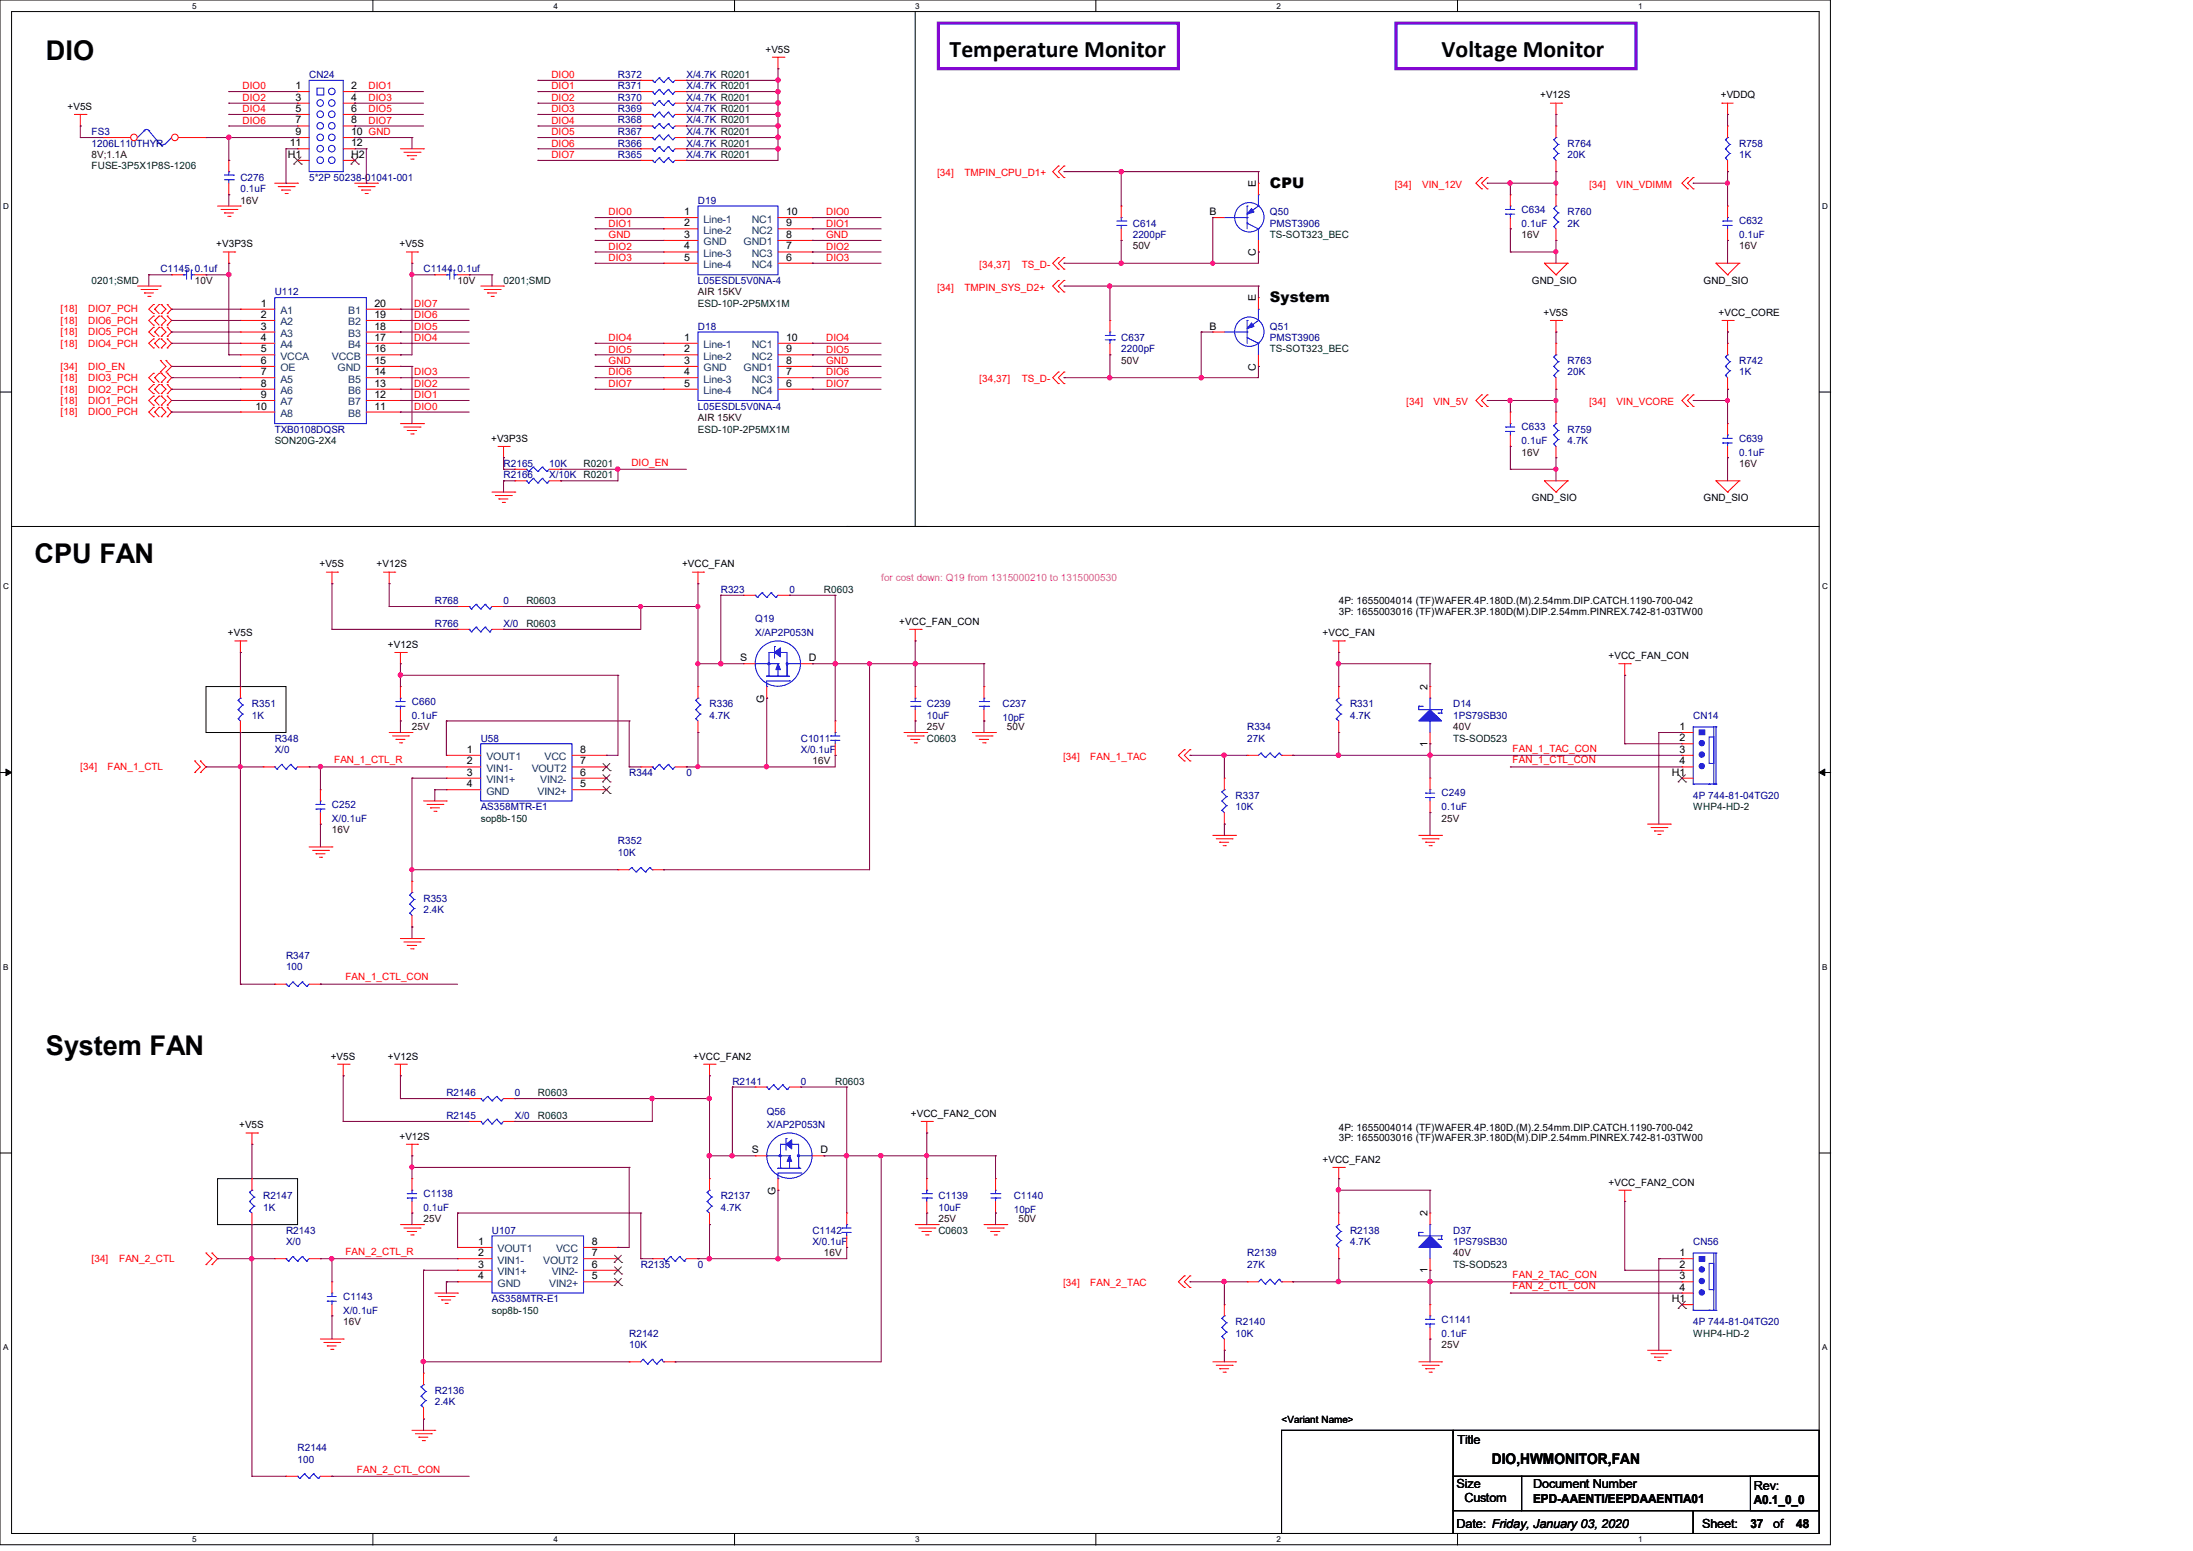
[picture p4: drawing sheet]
<svg xmlns="http://www.w3.org/2000/svg" width="297mm" height="210mm" viewBox="0 0 297 210" stroke-linecap="round" stroke-linejoin="round" font-family="sans-serif">
<defs><g id="words">
<g font-size="3.7">
<text x="6.2" y="8.1">DIO</text>
<text x="4.7" y="76.3">CPU FAN</text>
<text x="6.2" y="142.9">System FAN</text>
</g>
<g font-size="3.2">
<text x="128.6" y="7.7">Temperature Monitor</text>
<text x="195.2" y="7.7">Voltage Monitor</text>
</g>
<g font-size="2">
<text x="172" y="25.4">CPU</text>
<text x="172" y="40.9">System</text>
<text x="202.1" y="198.2">DIO,HWMONITOR,FAN</text>
</g>
<g font-size="1.7">
<text x="197.4" y="195.5">Title</text>
<text x="197.3" y="201.4">Size</text>
<text x="198.3" y="203.4">Custom</text>
<text x="207.6" y="201.4">Document Number</text>
<text x="207.6" y="203.5">EPD-AAENTI/EEPDAAENTIA01</text>
<text x="237.5" y="201.7">Rev:</text>
<text x="237.5" y="203.6">A0.1_0_0</text>
<text x="197.3" y="206.8">Date: Friday, January 03, 2020</text>
<text x="230.5" y="206.8">Sheet:</text>
<text x="237.1" y="206.9">37</text>
<text x="240.2" y="206.8">of</text>
<text x="243.3" y="206.9">48</text>
</g>
<g font-size="1.4" fill="#000080">
<text x="41.9" y="10.5">CN24</text>
<text x="83.7" y="10.5">R372</text>
<text x="93" y="10.5">X/4.7K R0201</text>
<text x="83.7" y="13.6">R370</text>
<text x="83.7" y="15.2">R369</text>
<text x="83.7" y="16.7">R368</text>
<text x="83.7" y="12.1">R371</text>
<text x="93" y="13.6">X/4.7K R0201</text>
<text x="93" y="15.2">X/4.7K R0201</text>
<text x="93" y="16.7">X/4.7K R0201</text>
<text x="93" y="12.1">X/4.7K R0201</text>
<text x="12.4" y="18.3">FS3</text>
<text x="12.4" y="19.9">1206L110THYR</text>
<text x="83.7" y="18.3">R367</text>
<text x="83.7" y="19.9">R366</text>
<text x="83.7" y="21.4">R365</text>
<text x="93" y="18.3">X/4.7K R0201</text>
<text x="93" y="19.9">X/4.7K R0201</text>
<text x="93" y="21.4">X/4.7K R0201</text>
<text x="212.3" y="19.9">R764</text>
<text x="212.3" y="21.4">20K</text>
<text x="235.5" y="19.9">R758</text>
<text x="235.5" y="21.4">1K</text>
<text x="32.6" y="24.5">C276</text>
<text x="32.6" y="26">0.1uF</text>
<text x="41.9" y="24.5">5*2P 50238-01041-001</text>
<text x="94.5" y="27.6">D19</text>
<text x="172" y="29.1">Q50</text>
<text x="206.1" y="28.8">C634</text>
<text x="212.3" y="29.1">R760</text>
<text x="153.4" y="30.7">C614</text>
<text x="153.4" y="32.2">2200pF</text>
<text x="172" y="30.7">PMST3906</text>
<text x="206.1" y="30.7">0.1uF</text>
<text x="212.3" y="30.7">2K</text>
<text x="235.5" y="30.4">C632</text>
<text x="235.5" y="32.2">0.1uF</text>
<text x="21.7" y="36.9">C1145 0.1uf</text>
<text x="37.2" y="40">U112</text>
<text x="57.4" y="36.9">C1144 0.1uf</text>
<text x="94.5" y="38.4">L05ESDL5V0NA-4</text>
<text x="94.5" y="44.6">D18</text>
<text x="151.9" y="46.2">C637</text>
<text x="151.9" y="47.7">2200pF</text>
<text x="172" y="44.6">Q51</text>
<text x="172" y="46.2">PMST3906</text>
<text x="212.3" y="49.3">R763</text>
<text x="212.3" y="50.8">20K</text>
<text x="235.5" y="49.3">R742</text>
<text x="235.5" y="50.8">1K</text>
<text x="37.2" y="58.6">TXB0108DQSR</text>
<text x="94.5" y="55.5">L05ESDL5V0NA-4</text>
<text x="206.1" y="58.3">C633</text>
<text x="212.3" y="58.6">R759</text>
<text x="235.5" y="59.8">C639</text>
<text x="68.2" y="63.2">R2165</text>
<text x="68.2" y="64.8">R2166</text>
<text x="74.4" y="63.2">10K</text>
<text x="74.4" y="64.8">X/10K</text>
<text x="206.1" y="60.1">0.1uF</text>
<text x="212.3" y="60.1">4.7K</text>
<text x="235.5" y="61.7">0.1uF</text>
<text x="58.9" y="81.8">R768</text>
<text x="68.2" y="81.8">0</text>
<text x="97.6" y="80.3">R323</text>
<text x="106.9" y="80.3">0</text>
<text x="58.9" y="84.9">R766</text>
<text x="68.2" y="84.9">X/0</text>
<text x="102.3" y="84.3">Q19</text>
<text x="102.3" y="86.1">X/AP2P053N</text>
<text x="34.1" y="95.8">R351</text>
<text x="55.8" y="95.5">C660</text>
<text x="96.1" y="95.8">R336</text>
<text x="125.5" y="95.8">C239</text>
<text x="135.8" y="95.8">C237</text>
<text x="182.8" y="95.8">R331</text>
<text x="196.8" y="95.8">D14</text>
<text x="34.1" y="97.3">1K</text>
<text x="37.2" y="100.4">R348</text>
<text x="37.2" y="101.9">X/0</text>
<text x="55.8" y="97.3">0.1uF</text>
<text x="65.1" y="100.4">U58</text>
<text x="96.1" y="97.3">4.7K</text>
<text x="108.5" y="100.4">C1011</text>
<text x="108.5" y="101.9">X/0.1uF</text>
<text x="125.5" y="97.3">10uF</text>
<text x="135.8" y="97.6">10pF</text>
<text x="168.9" y="98.8">R334</text>
<text x="168.9" y="100.4">27K</text>
<text x="182.8" y="97.3">4.7K</text>
<text x="196.8" y="97.3">1PS79SB30</text>
<text x="229.3" y="97.3">CN14</text>
<text x="85.2" y="105.1">R344</text>
<text x="93" y="105.1">0</text>
<text x="195.2" y="107.8">C249</text>
<text x="45" y="109.4">C252</text>
<text x="45" y="111.3">X/0.1uF</text>
<text x="65.1" y="109.7">AS358MTR-E1</text>
<text x="167.3" y="108.2">R337</text>
<text x="167.3" y="109.7">10K</text>
<text x="195.2" y="109.7">0.1uF</text>
<text x="229.3" y="108.2">4P 744-81-04TG20</text>
<text x="83.7" y="114.3">R352</text>
<text x="83.7" y="115.9">10K</text>
<text x="57.4" y="122.1">R353</text>
<text x="57.4" y="123.7">2.4K</text>
<text x="38.7" y="129.8">R347</text>
<text x="38.7" y="131.4">100</text>
<text x="60.5" y="148.4">R2146</text>
<text x="69.7" y="148.4">0</text>
<text x="99.2" y="146.9">R2141</text>
<text x="108.5" y="146.9">0</text>
<text x="60.5" y="151.6">R2145</text>
<text x="69.7" y="151.6">X/0</text>
<text x="103.8" y="150.9">Q56</text>
<text x="103.8" y="152.8">X/AP2P053N</text>
<text x="35.6" y="162.4">R2147</text>
<text x="35.6" y="163.9">1K</text>
<text x="38.7" y="167">R2143</text>
<text x="57.4" y="162.1">C1138</text>
<text x="57.4" y="163.9">0.1uF</text>
<text x="66.6" y="167">U107</text>
<text x="97.6" y="162.4">R2137</text>
<text x="97.6" y="163.9">4.7K</text>
<text x="110" y="167">C1142</text>
<text x="127.1" y="162.4">C1139</text>
<text x="127.1" y="163.9">10uF</text>
<text x="137.3" y="162.4">C1140</text>
<text x="137.3" y="164.3">10pF</text>
<text x="182.8" y="167">R2138</text>
<text x="196.8" y="167">D37</text>
<text x="38.7" y="168.6">X/0</text>
<text x="86.8" y="171.7">R2135</text>
<text x="94.5" y="171.7">0</text>
<text x="110" y="168.6">X/0.1uF</text>
<text x="168.9" y="170.1">R2139</text>
<text x="168.9" y="171.7">27K</text>
<text x="182.8" y="168.6">4.7K</text>
<text x="196.8" y="168.6">1PS79SB30</text>
<text x="229.3" y="168.6">CN56</text>
<text x="46.5" y="176">C1143</text>
<text x="46.5" y="177.9">X/0.1uF</text>
<text x="66.6" y="176.3">AS358MTR-E1</text>
<text x="167.3" y="179.4">R2140</text>
<text x="195.2" y="179.1">C1141</text>
<text x="229.3" y="179.4">4P 744-81-04TG20</text>
<text x="85.2" y="181">R2142</text>
<text x="85.2" y="182.5">10K</text>
<text x="167.3" y="181">10K</text>
<text x="195.2" y="181">0.1uF</text>
<text x="58.9" y="188.7">R2136</text>
<text x="58.9" y="190.3">2.4K</text>
<text x="40.3" y="196.5">R2144</text>
<text x="40.3" y="198">100</text>
</g>
<g font-size="1.4" fill="#f00">
<text x="74.7" y="10.6">DIO0</text>
<text x="32.9" y="12.1">DIO0</text>
<text x="32.9" y="13.7">DIO2</text>
<text x="32.9" y="15.2">DIO4</text>
<text x="32.9" y="16.8">DIO6</text>
<text x="49.9" y="12.1">DIO1</text>
<text x="49.9" y="13.7">DIO3</text>
<text x="49.9" y="15.2">DIO5</text>
<text x="49.9" y="16.8">DIO7</text>
<text x="74.7" y="12.1">DIO1</text>
<text x="74.7" y="13.7">DIO2</text>
<text x="74.7" y="15.2">DIO3</text>
<text x="74.7" y="16.8">DIO4</text>
<text x="74.7" y="18.3">DIO5</text>
<text x="74.7" y="19.9">DIO6</text>
<text x="74.7" y="21.4">DIO7</text>
<text x="126.9" y="23.9">[34]</text>
<text x="130.6" y="23.9">TMPIN_CPU_D1+</text>
<text x="82.4" y="29.2">DIO0</text>
<text x="111.9" y="29.2">DIO0</text>
<text x="188.9" y="25.4">[34]</text>
<text x="192.6" y="25.4">VIN_12V</text>
<text x="215.2" y="25.4">[34]</text>
<text x="219" y="25.4">VIN_VDIMM</text>
<text x="82.4" y="32.3">GND</text>
<text x="82.4" y="33.8">DIO2</text>
<text x="82.4" y="35.3">DIO3</text>
<text x="82.4" y="30.7">DIO1</text>
<text x="111.9" y="32.3">GND</text>
<text x="111.9" y="33.8">DIO2</text>
<text x="111.9" y="35.3">DIO3</text>
<text x="111.9" y="30.7">DIO1</text>
<text x="56.1" y="41.6">DIO7</text>
<text x="126.9" y="39.4">[34]</text>
<text x="130.6" y="39.4">TMPIN_SYS_D2+</text>
<text x="132.6" y="36.3">[34,37]</text>
<text x="138.4" y="36.3">TS_D-</text>
<text x="8.2" y="42.3">[18]</text>
<text x="8.2" y="46.9">[18]</text>
<text x="8.2" y="45.4">[18]</text>
<text x="8.2" y="43.9">[18]</text>
<text x="11.9" y="42.3">DIO7_PCH</text>
<text x="11.9" y="46.9">DIO4_PCH</text>
<text x="11.9" y="45.4">DIO5_PCH</text>
<text x="11.9" y="43.9">DIO6_PCH</text>
<text x="56.1" y="46.2">DIO4</text>
<text x="56.1" y="44.7">DIO5</text>
<text x="56.1" y="43.1">DIO6</text>
<text x="82.4" y="46.2">DIO4</text>
<text x="82.4" y="47.8">DIO5</text>
<text x="111.9" y="46.2">DIO4</text>
<text x="111.9" y="47.8">DIO5</text>
<text x="8.2" y="50">[34]</text>
<text x="8.2" y="53.2">[18]</text>
<text x="8.2" y="51.6">[18]</text>
<text x="11.9" y="50">DIO_EN</text>
<text x="11.9" y="53.2">DIO2_PCH</text>
<text x="11.9" y="51.6">DIO3_PCH</text>
<text x="56.1" y="53.9">DIO1</text>
<text x="56.1" y="52.4">DIO2</text>
<text x="56.1" y="50.8">DIO3</text>
<text x="82.4" y="49.3">GND</text>
<text x="82.4" y="50.8">DIO6</text>
<text x="82.4" y="52.4">DIO7</text>
<text x="111.9" y="49.3">GND</text>
<text x="111.9" y="50.8">DIO6</text>
<text x="111.9" y="52.4">DIO7</text>
<text x="132.6" y="51.8">[34,37]</text>
<text x="138.4" y="51.8">TS_D-</text>
<text x="8.2" y="56.3">[18]</text>
<text x="8.2" y="54.7">[18]</text>
<text x="11.9" y="56.3">DIO0_PCH</text>
<text x="11.9" y="54.7">DIO1_PCH</text>
<text x="56.1" y="55.5">DIO0</text>
<text x="190.5" y="54.9">[34]</text>
<text x="194.1" y="54.9">VIN_5V</text>
<text x="215.2" y="54.9">[34]</text>
<text x="219" y="54.9">VIN_VCORE</text>
<text x="85.5" y="63">DIO_EN</text>
<text x="204.9" y="101.8">FAN_1_TAC_CON</text>
<text x="10.9" y="104.3">[34]</text>
<text x="14.6" y="104.3">FAN_1_CTL</text>
<text x="45.3" y="103.3">FAN_1_CTL_R</text>
<text x="144" y="102.9">[34]</text>
<text x="147.7" y="102.9">FAN_1_TAC</text>
<text x="204.9" y="103.3">FAN_1_CTL_CON</text>
<text x="46.8" y="132.8">FAN_1_CTL_CON</text>
<text x="12.4" y="170.9">[34]</text>
<text x="16.1" y="170.9">FAN_2_CTL</text>
<text x="46.8" y="169.9">FAN_2_CTL_R</text>
<text x="204.9" y="173.1">FAN_2_TAC_CON</text>
<text x="144" y="174.2">[34]</text>
<text x="147.7" y="174.2">FAN_2_TAC</text>
<text x="204.9" y="174.6">FAN_2_CTL_CON</text>
<text x="48.3" y="199.4">FAN_2_CTL_CON</text>
</g>
<g font-size="1.4">
<text x="103.7" y="7.1">+V5S</text>
<text x="9.1" y="14.9">+V5S</text>
<text x="40" y="12.1">1</text>
<text x="40" y="13.6">3</text>
<text x="40" y="15.2">5</text>
<text x="40" y="16.7">7</text>
<text x="47.6" y="12.1">2</text>
<text x="47.6" y="13.6">4</text>
<text x="47.6" y="15.2">6</text>
<text x="47.6" y="16.7">8</text>
<text x="208.6" y="13.3">+V12S</text>
<text x="233" y="13.3">+VDDQ</text>
<text x="39" y="21.4">H1</text>
<text x="39.2" y="19.8">11</text>
<text x="40" y="18.3">9</text>
<text x="47.6" y="18.3">10 GND</text>
<text x="47.6" y="19.8">12</text>
<text x="47.6" y="21.4">H2</text>
<text x="92.7" y="29.1">1</text>
<text x="106.5" y="29.1">10</text>
<text x="163.8" y="29.1">B</text>
<text x="170.1" y="25.3" transform="rotate(-90 170.1 25.3)">E</text>
<text x="29.3" y="33.5">+V3P3S</text>
<text x="54.1" y="33.5">+V5S</text>
<text x="92.7" y="30.6">2</text>
<text x="92.7" y="32.2">3</text>
<text x="92.7" y="33.8">4</text>
<text x="92.7" y="35.3">5</text>
<text x="106.5" y="30.6">9</text>
<text x="106.5" y="33.8">7</text>
<text x="106.5" y="35.3">6</text>
<text x="106.5" y="32.2">8</text>
<text x="170.1" y="34.7" transform="rotate(-90 170.1 34.7)">C</text>
<text x="35.3" y="41.5">1</text>
<text x="50.7" y="41.5">20</text>
<text x="170.1" y="40.8" transform="rotate(-90 170.1 40.8)">E</text>
<text x="207.5" y="38.4">GND_SIO</text>
<text x="230.7" y="38.4">GND_SIO</text>
<text x="35.3" y="43.1">2</text>
<text x="35.3" y="44.6">3</text>
<text x="35.3" y="46.1">4</text>
<text x="35.3" y="47.7">5</text>
<text x="50.7" y="47.7">16</text>
<text x="50.7" y="46.1">17</text>
<text x="50.7" y="44.6">18</text>
<text x="50.7" y="43.1">19</text>
<text x="92.7" y="46.1">1</text>
<text x="92.7" y="47.7">2</text>
<text x="106.5" y="47.7">9</text>
<text x="106.5" y="46.1">10</text>
<text x="163.8" y="44.6">B</text>
<text x="209" y="42.8">+V5S</text>
<text x="232.8" y="42.8">+VCC_CORE</text>
<text x="35.3" y="49.3">6</text>
<text x="35.3" y="50.8">7</text>
<text x="35.3" y="52.4">8</text>
<text x="35.3" y="53.9">9</text>
<text x="50.7" y="53.9">12</text>
<text x="50.7" y="52.4">13</text>
<text x="50.7" y="50.8">14</text>
<text x="50.7" y="49.3">15</text>
<text x="92.7" y="49.3">3</text>
<text x="92.7" y="50.8">4</text>
<text x="92.7" y="52.4">5</text>
<text x="106.5" y="50.8">7</text>
<text x="106.5" y="52.4">6</text>
<text x="106.5" y="49.3">8</text>
<text x="170.1" y="50.2" transform="rotate(-90 170.1 50.2)">C</text>
<text x="34.6" y="55.5">10</text>
<text x="50.7" y="55.5">11</text>
<text x="66.5" y="59.8">+V3P3S</text>
<text x="207.5" y="67.9">GND_SIO</text>
<text x="230.7" y="67.9">GND_SIO</text>
<text x="43.3" y="76.8">+V5S</text>
<text x="51" y="76.8">+V12S</text>
<text x="92.4" y="76.8">+VCC_FAN</text>
<text x="181.3" y="81.8">4P: 1655004014 (TF)WAFER.4P.180D.(M).2.54mm.DIP.CATCH.1190-700-042</text>
<text x="181.3" y="83.2">3P: 1655003016 (TF)WAFER.3P.180D(M).DIP.2.54mm.PINREX.742-81-03TW00</text>
<text x="30.9" y="86.1">+V5S</text>
<text x="52.5" y="87.7">+V12S</text>
<text x="100.2" y="89.5">S</text>
<text x="109.6" y="89.5">D</text>
<text x="121.8" y="84.6">+VCC_FAN_CON</text>
<text x="179.1" y="86.1">+VCC_FAN</text>
<text x="217.9" y="89.2">+VCC_FAN_CON</text>
<text x="103.5" y="95.2" transform="rotate(-90 103.5 95.2)">G</text>
<text x="193.3" y="93.4" transform="rotate(-90 193.3 93.4)">2</text>
<text x="63.2" y="101.9">1</text>
<text x="78.6" y="101.9">8</text>
<text x="193.3" y="101.1" transform="rotate(-90 193.3 101.1)">1</text>
<text x="227.5" y="98.8">1</text>
<text x="227.5" y="100.4">2</text>
<text x="227.5" y="101.9">3</text>
<text x="63.2" y="103.5">2</text>
<text x="63.2" y="105">3</text>
<text x="63.2" y="106.6">4</text>
<text x="78.6" y="106.6">5</text>
<text x="78.6" y="105">6</text>
<text x="78.6" y="103.5">7</text>
<text x="226.4" y="105">H1</text>
<text x="227.5" y="103.5">4</text>
<text x="44.8" y="143.5">+V5S</text>
<text x="52.5" y="143.5">+V12S</text>
<text x="93.9" y="143.5">+VCC_FAN2</text>
<text x="32.4" y="152.8">+V5S</text>
<text x="54.1" y="154.3">+V12S</text>
<text x="123.4" y="151.2">+VCC_FAN2_CON</text>
<text x="181.3" y="153.1">4P: 1655004014 (TF)WAFER.4P.180D.(M).2.54mm.DIP.CATCH.1190-700-042</text>
<text x="181.3" y="154.5">3P: 1655003016 (TF)WAFER.3P.180D(M).DIP.2.54mm.PINREX.742-81-03TW00</text>
<text x="101.8" y="156.2">S</text>
<text x="105" y="161.8" transform="rotate(-90 105 161.8)">G</text>
<text x="111.1" y="156.2">D</text>
<text x="179.1" y="157.4">+VCC_FAN2</text>
<text x="217.9" y="160.5">+VCC_FAN2_CON</text>
<text x="193.3" y="164.7" transform="rotate(-90 193.3 164.7)">2</text>
<text x="64.8" y="168.6">1</text>
<text x="64.8" y="170.1">2</text>
<text x="64.8" y="171.7">3</text>
<text x="64.8" y="173.2">4</text>
<text x="80.1" y="173.2">5</text>
<text x="80.1" y="171.7">6</text>
<text x="80.1" y="170.1">7</text>
<text x="80.1" y="168.6">8</text>
<text x="193.3" y="172.3" transform="rotate(-90 193.3 172.3)">1</text>
<text x="227.5" y="170.1">1</text>
<text x="227.5" y="171.7">2</text>
<text x="227.5" y="173.2">3</text>
<text x="226.4" y="176.3">H1</text>
<text x="227.5" y="174.7">4</text>
<text x="173.6" y="192.6">&lt;Variant Name&gt;</text>
</g>
<g font-size="1.4" fill="#400000">
<text x="12.4" y="21.4">8V;1.1A</text>
<text x="32.6" y="27.6">16V</text>
<text x="153.4" y="33.8">50V</text>
<text x="206.1" y="32.2">16V</text>
<text x="235.5" y="33.8">16V</text>
<text x="26.4" y="38.4">10V</text>
<text x="62" y="38.4">10V</text>
<text x="94.5" y="40">AIR 15KV</text>
<text x="151.9" y="49.3">50V</text>
<text x="94.5" y="57">AIR 15KV</text>
<text x="206.1" y="61.7">16V</text>
<text x="235.5" y="63.2">16V</text>
<text x="55.8" y="98.8">25V</text>
<text x="125.5" y="98.8">25V</text>
<text x="136.4" y="98.8">50V</text>
<text x="196.8" y="98.8">40V</text>
<text x="110" y="103.5">16V</text>
<text x="45" y="112.8">16V</text>
<text x="195.2" y="111.3">25V</text>
<text x="57.4" y="165.5">25V</text>
<text x="127.1" y="165.5">25V</text>
<text x="137.9" y="165.5">50V</text>
<text x="111.6" y="170.1">16V</text>
<text x="196.8" y="170.1">40V</text>
<text x="46.5" y="179.4">16V</text>
<text x="195.2" y="182.5">25V</text>
</g>
<g font-size="1.4" fill="#004000">
<text x="12.4" y="22.9">FUSE-3P5X1P8S-1206</text>
<text x="172" y="32.2">TS-SOT323_BEC</text>
<text x="12.4" y="38.4">0201;SMD</text>
<text x="68.2" y="38.4">0201;SMD</text>
<text x="94.5" y="41.5">ESD-10P-2P5MX1M</text>
<text x="172" y="47.7">TS-SOT323_BEC</text>
<text x="94.5" y="58.6">ESD-10P-2P5MX1M</text>
<text x="37.2" y="60.1">SON20G-2X4</text>
<text x="79" y="63.2">R0201</text>
<text x="79" y="64.8">R0201</text>
<text x="71.3" y="81.8">R0603</text>
<text x="111.6" y="80.3">R0603</text>
<text x="71.3" y="84.9">R0603</text>
<text x="125.5" y="100.4">C0603</text>
<text x="196.8" y="100.4">TS-SOD523</text>
<text x="65.1" y="111.3">sop8b-150</text>
<text x="229.3" y="109.7">WHP4-HD-2</text>
<text x="72.9" y="148.4">R0603</text>
<text x="113.1" y="146.9">R0603</text>
<text x="72.9" y="151.6">R0603</text>
<text x="127.1" y="167">C0603</text>
<text x="196.8" y="171.7">TS-SOD523</text>
<text x="66.6" y="177.9">sop8b-150</text>
<text x="229.3" y="181">WHP4-HD-2</text>
</g>
<g font-size="1.4" fill="#004080">
<text x="95.3" y="30.1">Line-1</text>
<text x="95.3" y="31.7">Line-2</text>
<text x="95.3" y="33.2">GND</text>
<text x="95.3" y="34.8">Line-3</text>
<text x="100.7" y="33.2">GND1</text>
<text x="101.8" y="31.7">NC2</text>
<text x="101.8" y="34.8">NC3</text>
<text x="101.8" y="30.1">NC1</text>
<text x="95.3" y="36.3">Line-4</text>
<text x="101.8" y="36.3">NC4</text>
<text x="38" y="42.5">A1</text>
<text x="38" y="44.1">A2</text>
<text x="38" y="45.6">A3</text>
<text x="38" y="47.2">A4</text>
<text x="47.2" y="47.2">B4</text>
<text x="47.2" y="45.6">B3</text>
<text x="47.2" y="44.1">B2</text>
<text x="47.2" y="42.5">B1</text>
<text x="95.3" y="47.2">Line-1</text>
<text x="101.8" y="47.2">NC1</text>
<text x="38" y="48.7">VCCA</text>
<text x="38" y="50.3">OE</text>
<text x="38" y="51.8">A5</text>
<text x="38" y="53.4">A6</text>
<text x="45" y="48.7">VCCB</text>
<text x="45.7" y="50.3">GND</text>
<text x="47.2" y="53.4">B6</text>
<text x="47.2" y="51.8">B5</text>
<text x="95.3" y="48.7">Line-2</text>
<text x="95.3" y="50.3">GND</text>
<text x="95.3" y="51.8">Line-3</text>
<text x="95.3" y="53.4">Line-4</text>
<text x="100.7" y="50.3">GND1</text>
<text x="101.8" y="48.7">NC2</text>
<text x="101.8" y="51.8">NC3</text>
<text x="101.8" y="53.4">NC4</text>
<text x="38" y="54.9">A7</text>
<text x="38" y="56.5">A8</text>
<text x="47.2" y="56.5">B8</text>
<text x="47.2" y="54.9">B7</text>
<text x="65.9" y="103">VOUT1</text>
<text x="65.9" y="104.5">VIN1-</text>
<text x="65.9" y="106">VIN1+</text>
<text x="65.9" y="107.6">GND</text>
<text x="72" y="104.5">VOUT2</text>
<text x="72.8" y="107.6">VIN2+</text>
<text x="73.2" y="106">VIN2-</text>
<text x="73.7" y="103">VCC</text>
<text x="67.4" y="169.6">VOUT1</text>
<text x="67.4" y="171.1">VIN1-</text>
<text x="67.4" y="172.7">VIN1+</text>
<text x="73.6" y="171.1">VOUT2</text>
<text x="74.7" y="172.7">VIN2-</text>
<text x="75.3" y="169.6">VCC</text>
<text x="67.4" y="174.2">GND</text>
<text x="74.4" y="174.2">VIN2+</text>
</g>
<text font-size="1.4" fill="#f0f" x="119.3" y="78.7">for cost down: Q19 from 1315000210 to 1315000530</text>
<g font-size="1.1">
<text x="26" y="1.2">5</text>
<text x="75" y="1.2">4</text>
<text x="124" y="1.2">3</text>
<text x="172.9" y="1.2">2</text>
<text x="221.9" y="1.2">1</text>
<text x=".4" y="28.3">D</text>
<text x="246.8" y="28.3">D</text>
<text x=".4" y="79.8">C</text>
<text x="246.8" y="79.8">C</text>
<text x=".4" y="131.3">B</text>
<text x="246.8" y="131.3">B</text>
<text x=".4" y="182.8">A</text>
<text x="246.8" y="182.8">A</text>
<text x="26" y="208.8">5</text>
<text x="75" y="208.8">4</text>
<text x="124" y="208.8">3</text>
<text x="172.9" y="208.8">2</text>
<text x="221.9" y="208.8">1</text>
</g>
</g></defs>
<path d="M0 0h247.9v209.2h-247.9zM1.6 1.6h244.8v206h-244.8z" fill="none" stroke="#000" stroke-width=".14"/>
<g fill="#fff">
<path d="M26 .2h.6v1.2h-.6z"/>
<path d="M26 207.9h.6v1.1h-.6z"/>
</g>
<path d="M50.5 0v1.6M50.5 207.6v1.6" fill="none" stroke="#000" stroke-width=".14"/>
<g fill="#fff">
<path d="M75 .2h.6v1.2h-.6z"/>
<path d="M75 207.9h.6v1.1h-.6z"/>
</g>
<path d="M99.5 0v1.6M99.5 207.6v1.6" fill="none" stroke="#000" stroke-width=".14"/>
<g fill="#fff">
<path d="M124 .2h.5v1.2h-.5z"/>
<path d="M124 207.9h.5v1.1h-.5z"/>
</g>
<path d="M148.4 0v1.6M148.4 207.6v1.6" fill="none" stroke="#000" stroke-width=".14"/>
<g fill="#fff">
<path d="M172.9 .2h.6v1.2h-.6z"/>
<path d="M172.9 207.9h.6v1.1h-.6z"/>
</g>
<path d="M197.4 0v1.6M197.4 207.6v1.6" fill="none" stroke="#000" stroke-width=".14"/>
<g fill="#fff">
<path d="M221.9 .2h.6v1.2h-.6z"/>
<path d="M221.9 207.9h.6v1.1h-.6z"/>
<path d="M.4 27.3h.8v1.2h-.8z"/>
<path d="M246.8 27.3h.8v1.2h-.8z"/>
<path d="M.4 78.8h.8v1.2h-.8z"/>
<path d="M246.8 78.8h.8v1.2h-.8z"/>
</g>
<path d="M0 53.1h1.6M246.4 53.1h1.5" fill="none" stroke="#000" stroke-width=".14"/>
<g fill="#fff">
<path d="M.4 130.3h.7v1.2h-.7z"/>
<path d="M246.8 130.3h.7v1.2h-.7z"/>
</g>
<path d="M0 104.6h1.6M246.4 104.6h1.5" fill="none" stroke="#000" stroke-width=".14"/>
<path d="M.8 104.1l.8 .5-.8 .4zM246.4 104.6l.7-.5v.9z" fill="#000" stroke="#000" stroke-width=".14"/>
<g fill="#fff">
<path d="M.4 181.9h.7v1.1h-.7z"/>
<path d="M246.8 181.9h.7v1.1h-.7z"/>
</g>
<g fill="none" stroke="#000" stroke-width=".14">
<path d="M124 1.6v69.7M1.6 71.3h.1M1.6 71.3h244.8M114.7 71.3h.1M124 71.3h.1M27.9 93h10.8v6.2h-10.8zM0 156.1h1.6M29.5 159.6h10.8v6.2h-10.8zM246.4 156.1h1.5M173.6 193.7h23.2v13.9h-23.2zM196.8 199.9h9.3v4.7h-9.3zM196.8 193.7h49.6v6.2h-49.6z"/>
<path d="M206.1 199.9h40.3v4.7h-40.3zM237.1 199.9h9.3v4.7h-9.3zM196.8 204.6h32.5v3h-32.5zM229.3 204.6h17.1v3h-17.1z"/>
</g>
<path d="M127.1 3.1h32.5v6.2h-32.5zM189.1 3.1h32.5v6.2h-32.5z" fill="none" stroke="#8000ff" stroke-width=".42"/>
<g fill="none" stroke="#f00" stroke-width=".14">
<path d="M10.1 15.5h1.5M10.9 17.1h.1M10.9 15.5v1.6M11.6 15.5h.1M86.8 14h.1M86.8 15.5h.1M86.8 17.1h.1M86.8 18.6h.1M86.8 10.9h.1M86.8 15.5h1.5M86.8 14h1.5M86.8 17.1h1.5"/>
<path d="M86.8 18.6h1.5M86.8 10.9h1.5M91.4 15.5h1.6M91.4 14h1.6M91.4 17.1h1.6M91.4 18.6h1.6M91.4 10.9h1.6M93 14h.1M93 15.5h.1M93 17.1h.1M93 18.6h.1M93 10.9h.1"/>
<path d="M104.6 7.7h1.6M105.4 9.3h.1M105.4 7.7v1.6M106.2 7.7h.1M210 14h1.5M210.7 15.5h.1M210.7 17.1h.1M210.7 14v1.5M210.7 17.1v1.5M211.5 14h.1M233.2 14h.1M233.2 14h1.5"/>
<path d="M234 15.5h.1M234 14v1.5M18.6 38.7h3.1M19.1 39.2h2.2M19.6 39.7h.1M19.6 39.7h1.2M21.3 39.2h.1M21.7 38.7h.1M23.2 37.2h.1M23.2 37.2h1.6M26.4 37.2h1.5M27.9 37.2h.1"/>
<path d="M29.5 27.9h3.1M29.9 28.4h2.2M30.2 34.1h1.6M30.4 28.8h.1M30.4 28.8h1.2M30.9 29.3h.3M31 35.6h.1M31 34.1v1.5M31.2 29.3h.1M31.8 34.1h.1M32.1 28.4h.1M32.6 27.9h.1"/>
<path d="M37.2 24.8h3.1M37.7 25.3h2.1M38.1 25.7h.1M38.1 25.7h1.3M38.6 26.2h.3M38.9 26.2h.1M39.8 25.3h.1M40.3 24.8h.1M48 24.8h3.1M48.5 25.3h2.2M49 25.7h.1M49 25.7h1.2"/>
<path d="M49.4 26.2h.3M49.7 26.2h.1M50.7 25.3h.1M51.1 24.8h.1M54.2 20.2h3.2M54.7 20.6h2.2M55 34.1h1.6M55.2 21.1h.1M55.2 21.1h1.2M55.6 21.5h.4M55.8 35.6h.1M55.8 34.1v1.5"/>
<path d="M56 21.5h.1M56.6 34.1h.1M56.9 20.6h.1M57.4 20.2h.1M58.9 37.2h.1M58.9 37.2h1.6M62 37.2h1.5M63.5 37.2h.1M65.1 38.7h3.1M65.6 39.2h2.1M66 39.7h.1M66 39.7h1.3"/>
<path d="M67.7 39.2h.1M68.2 38.7h.1M89.9 29.5h.1M89.9 31h.1M89.9 32.6h.1M89.9 34.1h.1M89.9 35.6h.1M89.9 35.6h4.6M89.9 34.1h4.6M89.9 29.5h4.6M89.9 31h4.6M89.9 32.6h4.6"/>
<path d="M105.4 35.6h4.6M105.4 34.1h4.6M105.4 29.5h4.6M105.4 31h4.6M105.4 32.6h4.6M110 31h.1M110 34.1h.1M110 35.6h.1M110 29.5h.1M110 32.6h.1M143.3 22.5h.1M143.3 24h.1"/>
<path d="M143.3 38h.1M143.3 39.5h.1M143.3 34.9h.1M143.3 36.4h.1M143.3 22.5l-.7 .7 .7 .8M143.3 38l-.7 .7 .7 .8M143.3 34.9l-.7 .7 .7 .8M144.1 22.5h.1M144.1 24h.1M144.1 38h.1M144.1 39.5h.1M144.1 34.9h.1"/>
<path d="M144.1 36.4h.1M144.1 22.5l-.8 .7 .8 .8M144.1 38l-.8 .7 .8 .8M144.1 34.9l-.8 .7 .8 .8M151.8 32.6h.1M151.8 27.9h.1M151.8 27.9v1.6M151.8 31v1.6M164.3 29.5h.1M164.3 29.5h1.5M170.4 34.1h.1M170.4 24.8h.1"/>
<path d="M170.4 24.8v1.6M170.4 32.6v1.5M200.7 24h.1M200.7 25.6h.1M200.7 24l-.8 .8 .8 .8M201.4 24h.1M201.4 25.6h.1M201.4 24l-.7 .8 .7 .8M209.2 35.6h.1M209.2 35.6h3.1M209.2 35.6l1.5 1.6M210.7 37.2h.1"/>
<path d="M210.7 23.2h.1M210.7 32.6h.1M210.7 26.4h.1M210.7 21.7v1.5M210.7 26.4v1.5M210.7 31v1.6M212.3 35.6h.1M212.3 35.6l-1.6 1.6M228.6 24h.1M228.6 25.6h.1M228.6 24l-.8 .8 .8 .8M229.3 24h.1"/>
<path d="M229.3 25.6h.1M229.3 24l-.7 .8 .7 .8M232.4 35.6h.1M232.4 35.6h3.1M232.4 35.6l1.6 1.6M234 37.2h.1M234 32.6h.1M234 27.9h.1M234 27.9v1.6M234 31v1.6M235.5 35.6h.1M235.5 35.6l-1.5 1.6"/>
<path d="M20 40.1h.3M20.3 40.1h.1M20.8 56.4h.1M20.8 55.2h.1M20.8 42.5h.1M20.8 41.2h.1M20.8 54.9h.1M20.8 53.6h.1M20.8 53.3h.1M20.8 52.1h.1M20.8 51.8h.1M20.8 50.5h.1"/>
<path d="M20.8 47.1h.1M20.8 45.9h.1M20.8 45.6h.1M20.8 44.3h.1M20.8 44h.1M20.8 42.8h.1M20.8 52.1l-.6 .6 .6 .6M20.8 55.2l-.6 .6 .6 .6M20.8 44.3l-.6 .7 .6 .6M20.8 41.2l-.6 .7 .6 .6M20.8 50.5l-.6 .6 .6 .7M20.8 53.6l-.6 .6 .6 .7"/>
<path d="M20.8 42.8l-.6 .6 .6 .6M20.8 45.9l-.6 .6 .6 .6M21 55.8h.1M21 41.9h.1M21 54.2h.1M21 52.7h.1M21 51.1h.1M21 46.5h.1M21 45h.1M21 43.4h.1M21 55.8l.5 .6M21 41.9l.5 .6"/>
<path d="M21 54.2l.5 .7M21 52.7l.5 .6M21 51.1l.5 .7M21 46.5l.5 .6M21 45l.5 .6M21 43.4l.5 .6M21.5 55.2h.1M21.5 41.2h.1M21.5 53.6h.1M21.5 52.1h.1M21.5 50.5h.1M21.5 45.9h.1"/>
<path d="M21.5 44.3h.1M21.5 42.8h.1M21.5 50.5l-.5 .6M21.5 55.2l-.5 .6M21.5 41.2l-.5 .7M21.5 53.6l-.5 .6M21.5 52.1l-.5 .6M21.5 45.9l-.5 .6M21.5 44.3l-.5 .7M21.5 42.8l-.5 .6M21.7 50.4h.1M21.7 48.8h.1"/>
<path d="M21.7 48.8l.8 .8-.8 .8M21.8 55.2h.1M21.8 56.4h.1M21.8 41.2h.1M21.8 42.5h.1M21.8 53.6h.1M21.8 54.9h.1M21.8 52.1h.1M21.8 53.3h.1M21.8 50.5h.1M21.8 51.8h.1M21.8 45.9h.1"/>
<path d="M21.8 47.1h.1M21.8 44.3h.1M21.8 45.6h.1M21.8 42.8h.1M21.8 44h.1M21.8 55.2l.7 .6-.7 .6M21.8 41.2l.7 .7-.7 .6M21.8 53.6l.7 .6-.7 .7M21.8 52.1l.7 .6-.7 .6M21.8 50.5l.7 .6-.7 .7M21.8 45.9l.7 .6-.7 .6M21.8 44.3l.7 .7-.7 .6"/>
<path d="M21.8 42.8l.7 .6-.7 .6M22.5 48.8h.1M22.5 50.4h.1M22.5 48.8l.7 .8-.7 .8M22.6 55.2h.1M22.6 56.4h.1M22.6 41.2h.1M22.6 42.5h.1M22.6 53.6h.1M22.6 54.9h.1M22.6 52.1h.1M22.6 53.3h.1"/>
<path d="M22.6 50.5h.1M22.6 51.8h.1M22.6 45.9h.1M22.6 47.1h.1M22.6 44.3h.1M22.6 45.6h.1M22.6 42.8h.1M22.6 44h.1M22.6 55.2l.6 .6-.6 .6M22.6 52.1l.6 .6-.6 .6M22.6 41.2l.6 .7-.6 .6M22.6 53.6l.6 .6-.6 .7"/>
<path d="M22.6 50.5l.6 .6-.6 .7M22.6 45.9l.6 .6-.6 .6M22.6 44.3l.6 .7-.6 .6M22.6 42.8l.6 .6-.6 .6M54.2 57.4h3.2M54.7 57.8h2.2M55.2 58.3h.1M55.2 58.3h1.2M55.6 58.8h.4M56 58.8h.1M56.9 57.8h.1M57.4 57.4h.1"/>
<path d="M66.5 40.1h.3M66.8 40.1h.1M89.9 46.5h.1M89.9 48h.1M89.9 49.6h.1M89.9 51.1h.1M89.9 52.7h.1M89.9 46.5h4.6M89.9 48h4.6M89.9 49.6h4.6M89.9 51.1h4.6M89.9 52.7h4.6"/>
<path d="M105.4 46.5h4.6M105.4 48h4.6M105.4 49.6h4.6M105.4 51.1h4.6M105.4 52.7h4.6M110 48h.1M110 51.1h.1M110 52.7h.1M110 46.5h.1M110 49.6h.1M143.3 50.4h.1M143.3 51.9h.1"/>
<path d="M143.3 50.4l-.7 .7 .7 .8M144.1 50.4h.1M144.1 51.9h.1M144.1 50.4l-.8 .7 .8 .8M150.3 48h.1M150.3 43.4h.1M150.3 43.4v1.6M150.3 46.5v1.5M164.3 45h.1M164.3 45h1.5M170.4 49.6h.1M170.4 40.3h.1"/>
<path d="M170.4 40.3v1.6M170.4 48v1.6M200.7 53.5h.1M200.7 55h.1M200.7 53.5l-.8 .7 .8 .8M201.4 53.5h.1M201.4 55h.1M201.4 53.5l-.7 .7 .7 .8M204.6 55.8h.1M204.6 55.8v1.6M204.6 58.9v1.6M210 43.4h1.5"/>
<path d="M210.7 45h.1M210.7 43.4v1.6M211.5 43.4h.1M228.6 53.5h.1M228.6 55h.1M228.6 53.5l-.8 .7 .8 .8M229.3 53.5h.1M229.3 55h.1M229.3 53.5l-.7 .7 .7 .8M233.2 43.4h1.5M234 45h.1M234 52.7h.1"/>
<path d="M234 46.5h.1M234 57.4h.1M234 43.4v1.6M234 46.5v1.5M234 51.1v1.6M234 57.4v1.5M234.7 43.4h.1M44.2 77.5h1.5M45 79h.1M45 77.5v1.5M45.7 77.5h.1M51.9 77.5h1.6"/>
<path d="M52.7 79h.1M52.7 77.5v1.5M53.5 77.5h.1M66.6 66.6h3.1M67.1 67.1h2.2M67.4 60.5h1.6M67.6 67.6h.1M67.6 67.6h1.2M68 68h.3M68.2 62h.1M68.2 60.5v1.5M68.3 68h.1"/>
<path d="M69 60.5h.1M69.3 67.1h.1M69.7 66.6h.1M69.7 63.5h.1M69.7 65.1h.1M69.7 65.1h1.6M69.7 63.5h1.6M74.4 65.1h1.5M74.4 63.5h1.5M75.9 63.5h.1M75.9 65.1h.1M93.8 77.5h1.5"/>
<path d="M94.5 79h.1M94.5 77.5v1.5M95.3 77.5h.1M204.6 60.5h.1M209.2 65.1h.1M209.2 65.1h3.1M209.2 65.1l1.5 1.5M210.7 66.6h.1M212.3 65.1h.1M212.3 65.1l-1.6 1.5M232.4 65.1h.1M232.4 65.1h3.1"/>
<path d="M232.4 65.1l1.6 1.5M234 66.6h.1M234 62h.1M234 60.5v1.5M235.5 65.1h.1M235.5 65.1l-1.5 1.5M31.8 86.8h1.5M32.6 88.3h.1M32.6 99.2h.1M32.6 93h.1M32.6 86.8v1.5M32.6 93v1.5"/>
<path d="M32.6 97.6v1.6M33.3 86.8h.1M52.7 99.2h3.1M53.2 99.7h2.1M53.5 88.3h1.5M54.2 89.9h.1M54.2 97.6h.1M54.2 93h.1M54.2 88.3v1.6M54.2 93v1.5M54.2 96.1v1.5M55 88.3h.1"/>
<path d="M55.3 99.7h.1M55.8 99.2h.1M62 85.2h.1M62 82.1h.1M62 85.2h1.5M62 82.1h1.5M66.6 85.2h1.6M66.6 82.1h1.6M68.2 85.2h.1M68.2 82.1h.1M94.5 99.2h.1M94.5 93h.1"/>
<path d="M94.5 93v1.5M94.5 97.6v1.6M122.4 99.2h3.1M122.9 99.7h2.2M123.2 85.2h1.6M124 86.8h.1M124 97.6h.1M124 93h.1M124 85.2v1.6M124 93v1.5M124 96.1v1.5M124.8 85.2h.1"/>
<path d="M125.1 99.7h.1M125.5 99.2h.1M131.7 99.2h3.1M132.2 99.7h2.2M134.4 99.7h.1M134.8 99.2h.1M180.5 86.8h1.6M181.3 88.3h.1M181.3 99.2h.1M181.3 93h.1M181.3 86.8v1.5M181.3 93v1.5"/>
<path d="M181.3 97.6v1.6M182.1 86.8h.1M219.2 89.9h1.6M220 91.4h.1M220 89.9v1.5M220.8 89.9h.1M227.8 99.2h.1M227.8 99.2h1.5M26.4 104.6h.1M26.4 103h.1M26.4 103l.7 .8-.7 .8M27.1 103h.1"/>
<path d="M27.1 104.6h.1M27.1 103l.8 .8-.8 .8M35.6 103.8h.1M35.6 103.8h1.6M40.3 103.8h1.6M41.9 103.8h.1M41.9 114.7h3.1M42.3 115.1h2.2M42.8 115.6h.1M42.8 115.6h1.2M43.3 116.1h.3M43.4 111.6h.1"/>
<path d="M43.4 106.9h.1M43.4 106.9v1.6M43.4 110v1.6M43.6 116.1h.1M44.5 115.1h.1M45 114.7h.1M53.6 100.1h.1M53.6 100.1h1.3M54.1 100.6h.3M54.4 100.6h.1M57.4 108.5h3.1M57.8 108.9h2.2"/>
<path d="M58.3 109.4h.1M58.3 109.4h1.2M58.8 109.9h.3M59.1 109.9h.1M60 108.9h.1M60.5 108.5h.1M60.5 102.3h.1M60.5 103.8h.1M60.5 105.4h.1M60.5 106.9h.1M60.5 102.3h4.6M60.5 103.8h4.6"/>
<path d="M60.5 105.4h4.6M60.5 106.9h4.6M77.5 102.3h4.6M77.5 103.8h4.6M77.5 105.4h4.6M77.5 106.9h4.6M82.1 106.9h.1M82.1 105.4h.1M82.1 103.8h.1M82.1 102.3h.1M83.7 117.8h.1M83.7 117.8h1.5"/>
<path d="M86.8 103.8h.1M86.8 103.8h1.5M88.3 117.8h1.6M89.9 117.8h.1M91.4 103.8h1.6M93 103.8h.1M123.4 100.1h.1M123.4 100.1h1.2M123.8 100.6h.3M124.1 100.6h.1M132.6 100.1h.1M132.6 100.1h1.3"/>
<path d="M133.1 100.6h.3M133.4 100.6h.1M160.4 101.5h.1M160.4 103h.1M160.4 101.5l-.8 .8 .8 .7M161.2 101.5h.1M161.2 103h.1M161.2 101.5l-.8 .8 .8 .7M164.3 113.1h3M164.7 113.6h2.2M165.2 114h.1M165.2 114h1.2"/>
<path d="M165.7 114.5h.2M165.8 111.6h.1M165.8 105.4h.1M165.8 105.4v1.5M165.8 110v1.6M165.9 114.5h.1M166.9 113.6h.1M167.3 113.1h.1M168.9 102.3h.1M168.9 102.3h1.5M173.6 102.3h1.5M175.1 102.3h.1"/>
<path d="M192.2 113.1h3M192.6 113.6h2.2M193.1 114h.1M193.1 114h1.2M193.5 114.5h.3M193.7 110h.1M193.7 105.4h.1M193.7 105.4v1.5M193.7 108.5v1.5M193.8 114.5h.1M194.8 113.6h.1M195.2 113.1h.1"/>
<path d="M223.1 111.6h3.1M223.6 112.1h2.2M224.1 112.5h.1M224.1 112.5h1.2M224.5 113h.3M224.8 113h.1M225.8 112.1h.1M226.2 111.6h.1M227.8 100.7h.1M227.8 102.3h.1M227.8 103.8h.1M227.8 105.4h.1"/>
<path d="M227.8 102.3h1.5M227.8 103.8h1.5M227.8 105.4h1.5M227.8 100.7h1.5M54.2 127.1h3.2M54.7 127.6h2.2M55.2 128h.1M55.2 128h1.2M55.6 128.5h.4M56 128.5h.1M56.9 127.6h.1M57.4 127.1h.1"/>
<path d="M33.3 153.4h1.6M34.1 154.9h.1M34.1 159.6h.1M34.1 153.4v1.5M34.1 159.6v1.6M34.9 153.4h.1M45.7 144.1h1.6M46.5 145.7h.1M46.5 144.1v1.6M47.3 144.1h.1M53.5 144.1h1.5M54.2 145.7h.1"/>
<path d="M54.2 144.1v1.6M55 144.1h.1M55 154.9h1.6M55.8 156.5h.1M55.8 159.6h.1M55.8 154.9v1.6M55.8 159.6v1.6M56.6 154.9h.1M63.5 148.8h.1M63.5 151.8h.1M63.5 151.8h1.6M63.5 148.8h1.6"/>
<path d="M68.2 151.8h1.5M68.2 148.8h1.5M69.7 148.8h.1M69.7 151.8h.1M95.3 144.1h1.6M96.1 145.7h.1M96.1 159.6h.1M96.1 144.1v1.6M96.1 159.6v1.6M96.9 144.1h.1M102.3 156.5h.1M102.3 147.2h.1"/>
<path d="M102.3 156.5h1.5M102.3 147.2h1.5M105.4 159.6v1.6M106.9 147.2h1.6M108.5 147.2h.1M110 156.5h1.6M111.6 156.5h.1M124.8 151.8h1.5M125.5 153.4h.1M125.5 159.6h.1M125.5 151.8v1.6M125.5 159.6v1.6"/>
<path d="M126.3 151.8h.1M180.5 158.1h1.6M181.3 159.6h.1M181.3 158.1v1.5M182.1 158.1h.1M27.9 171.2h.1M27.9 169.7h.1M27.9 169.7l.8 .7-.8 .8M28.7 169.7h.1M28.7 171.2h.1M28.7 169.7l.8 .7-.8 .8M34.1 165.8h.1"/>
<path d="M34.1 164.3v1.5M45 178.2h.1M45 173.6h.1M45 173.6v1.5M45 176.7v1.5M54.2 165.8h3.2M54.7 166.3h2.2M55.2 166.8h.1M55.2 166.8h1.2M55.6 167.2h.4M55.8 164.3h.1M55.8 162.7v1.6"/>
<path d="M56 167.2h.1M56.9 166.3h.1M57.4 165.8h.1M58.9 175.1h3.1M59.4 175.6h2.1M59.8 176h.1M59.8 176h1.2M60.3 176.5h.3M60.6 176.5h.1M61.5 175.6h.1M62 175.1h.1M62 168.9h.1"/>
<path d="M62 170.4h.1M62 172h.1M62 173.6h.1M62 170.4h4.6M62 173.6h4.6M62 168.9h4.6M62 172h4.6M79 170.4h4.7M79 173.6h4.7M79 168.9h4.7M79 172h4.7M83.7 173.6h.1"/>
<path d="M83.7 172h.1M83.7 170.4h.1M83.7 168.9h.1M88.3 170.4h.1M88.3 170.4h1.6M93 170.4h1.5M94.5 170.4h.1M96.1 165.8h.1M96.1 164.3v1.5M105.4 161.2h.1M114.7 168.9h.1M114.7 164.3h.1"/>
<path d="M114.7 164.3v1.5M114.7 167.3v1.6M124 165.8h3.1M124.4 166.3h2.2M124.9 166.8h.1M124.9 166.8h1.3M125.3 167.2h.4M125.5 164.3h.1M125.5 162.7v1.6M125.7 167.2h.1M126.6 166.3h.1M127.1 165.8h.1"/>
<path d="M133.3 165.8h3.1M133.7 166.3h2.2M134.2 166.8h.1M134.2 166.8h1.2M134.7 167.2h.3M135 167.2h.1M135.9 166.3h.1M136.4 165.8h.1M160.4 172.8h.1M160.4 174.3h.1M160.4 172.8l-.8 .8 .8 .7M161.2 172.8h.1"/>
<path d="M161.2 174.3h.1M161.2 172.8l-.8 .8 .8 .7M165.8 176.7h.1M165.8 176.7v1.5M168.9 173.6h.1M168.9 173.6h1.5M173.6 173.6h1.5M175.1 173.6h.1M193.7 176.7h.1M193.7 164.3h.1M193.7 172h.1M193.7 164.3v1.5"/>
<path d="M193.7 170.4v1.6M193.7 176.7v1.5M193.7 179.7v1.6M219.2 161.2h1.6M220 162.7h.1M220 161.2v1.5M220.8 161.2h.1M38.7 199.9h.1M38.7 199.9h1.6M43.4 181.3h3.1M43.4 199.9h1.6M43.9 181.8h2.1"/>
<path d="M44.3 182.2h.1M44.3 182.2h1.3M44.8 182.7h.3M45 199.9h.1M45.1 182.7h.1M46 181.8h.1M46.5 181.3h.1M55.8 193.7h3.1M56.3 194.1h2.1M56.7 194.6h.1M56.7 194.6h1.3M57.2 195.1h.3"/>
<path d="M57.5 195.1h.1M58.4 194.1h.1M58.9 193.7h.1M164.3 184.4h3M164.7 184.9h2.2M165.2 185.3h.1M165.2 185.3h1.2M165.7 185.8h.2M165.8 182.8h.1M165.8 181.3v1.5M165.9 185.8h.1M166.9 184.9h.1"/>
<path d="M167.3 184.4h.1M192.2 184.4h3M192.6 184.9h2.2M193.1 185.3h.1M193.1 185.3h1.2M193.5 185.8h.3M193.7 181.3h.1M193.8 185.8h.1M194.8 184.9h.1M195.2 184.4h.1M223.1 182.8h3.1M223.6 183.3h2.2"/>
<path d="M224.1 183.8h.1M224.1 183.8h1.2M224.5 184.2h.3M224.8 184.2h.1M225.8 183.3h.1M226.2 182.8h.1"/>
</g>
<g fill="none" stroke="#00f" stroke-width=".14">
<path d="M19.5 17.7l.4-.2 .3 .2M19.6 17.7h.1M19.6 17.7l-1 .9M20.2 17.7h.1M20.2 17.7l1.5 1.9M22.2 19.5l-.2 .1-.2-.1M23.2 18.6h.1M23.2 18.6l-.9 1M88.3 14h.1M88.3 15.5h.1M88.3 17.1h.1M88.3 18.6h.1"/>
<path d="M88.3 10.9h.1M88.3 14l.3 .3M88.3 15.5l.3 .3M88.3 17.1l.3 .3M88.3 18.6l.3 .3M88.3 10.9l.3 .3M88.6 14.3h.1M88.6 15.8h.1M88.6 17.4h.1M88.6 18.9h.1M88.6 11.2h.1M89.3 13.6h.1"/>
<path d="M89.3 15.2h.1M89.3 16.8h.1M89.3 18.3h.1M89.3 10.5h.1M89.3 13.6l-.7 .7M89.3 13.6l.6 .7M89.3 15.2l-.7 .6M89.3 15.2l.6 .6M89.3 16.8l-.7 .6M89.3 16.8l.6 .6M89.3 18.3l-.7 .6M89.3 18.3l.6 .6"/>
<path d="M89.3 10.5l-.7 .7M89.3 10.5l.6 .7M89.9 14.3h.1M89.9 15.8h.1M89.9 17.4h.1M89.9 18.9h.1M89.9 11.2h.1M90.5 13.6h.1M90.5 15.2h.1M90.5 16.8h.1M90.5 18.3h.1M90.5 10.5h.1"/>
<path d="M90.5 13.6l.6 .7M90.5 13.6l-.6 .7M90.5 15.2l.6 .6M90.5 15.2l-.6 .6M90.5 16.8l.6 .6M90.5 16.8l-.6 .6M90.5 18.3l.6 .6M90.5 18.3l-.6 .6M90.5 10.5l.6 .7M90.5 10.5l-.6 .7M91.1 14.3h.1M91.1 15.8h.1"/>
<path d="M91.1 17.4h.1M91.1 18.9h.1M91.1 11.2h.1M91.4 14l-.3 .3M91.4 15.5l-.3 .3M91.4 17.1l-.3 .3M91.4 18.6l-.3 .3M91.4 10.9l-.3 .3M210.4 18.9h.1M210.4 18.9l.6 .7M210.7 18.6h.1M210.7 18.6l-.3 .3"/>
<path d="M211 19.6h.1M211 19.6l-.6 .6M24.8 37.2h.1M24.8 37.2h.5M25.3 36.6h.1M25.3 36.6v1.2M25.9 36.6h.1M25.9 37.2h.1M25.9 37.2h.5M25.9 36.6v1.2M60.5 37.2h.1M60.5 37.2h.4"/>
<path d="M60.9 36.6h.1M60.9 36.6v1.2M61.5 36.6h.1M61.5 37.2h.1M61.5 37.2h.5M61.5 36.6v1.2M94.5 27.9h10.9v9.3h-10.9zM151.3 29.9h1.2M151.3 30.5h1.2M151.8 29.5h.1M151.8 30.5h.1M151.8 29.5v.4"/>
<path d="M151.8 30.5v.5M152.5 29.9h.1M152.5 30.5h.1M165.8 29.5h3.1M168.9 29.5h.1M168.9 27.9h.1M168.9 30.2h.1M168.9 27.9v3.1M168.9 30.2l1.5 .8M170.4 31h.1M170.4 27.9h.1M170.4 26.4h.1"/>
<path d="M170.4 26.4v1.5M170.4 31v1.6M170.4 27.9l-1.5 1.1M210.4 21.4h.1M210.4 20.2h.1M210.4 28.2h.1M210.4 30.7h.1M210.4 29.5h.1M210.4 21.4l.3 .3M210.4 20.2l.6 .6M210.4 28.2l.6 .6M210.4 30.7l.3 .3"/>
<path d="M210.4 29.5l.6 .6M210.7 27.9h.1M210.7 27.9l-.3 .3M211 20.8h.1M211 30.1h.1M211 28.8h.1M211 20.8l-.6 .6M211 30.1l-.6 .6M211 28.8l-.6 .7M233.3 29.9h.1M233.3 30.5h.1M233.3 29.9h1.3"/>
<path d="M233.3 30.5h1.3M234 29.5h.1M234 30.5h.1M234 29.5v.4M234 30.5v.5M94.5 45h10.9v9.2h-10.9zM149.7 45.4h1.2M149.7 46h1.2M150.3 45h.1M150.3 46h.1M150.3 45v.4M150.3 46v.5"/>
<path d="M150.9 45.4h.1M150.9 46h.1M165.8 45h3.1M168.9 45h.1M168.9 43.4h.1M168.9 45.7h.1M168.9 43.4v3.1M168.9 45.7l1.5 .8M170.4 46.5h.1M170.4 43.4h.1M170.4 41.9h.1M170.4 41.9v1.5"/>
<path d="M170.4 46.5v1.5M170.4 43.4l-1.5 1.1M203.9 57.8h.1M203.9 58.4h.1M203.9 57.8h1.2M203.9 58.4h1.2M204.6 57.4h.1M204.6 58.4h.1M204.6 57.4v.4M204.6 58.4v.5M233.3 59.4h.1M233.3 60h.1"/>
<path d="M233.3 59.4h1.3M233.3 60h1.3M233.7 48.3h.1M233.7 50.8h.1M233.7 49.6h.1M233.7 48.3l.6 .7M233.7 50.8l.3 .3M233.7 49.6l.6 .6M234 48h.1M234 58.9h.1M234 60h.1M234 48l-.3 .3"/>
<path d="M234 58.9v.5M234 60v.5M234.3 50.2h.1M234.3 49h.1M234.3 50.2l-.6 .6M234.3 49l-.6 .6M71.3 63.5h.1M71.3 65.1h.1M71.3 63.5l.3 .3M71.3 65.1l.3 .3M71.6 63.8h.1M71.6 65.4h.1"/>
<path d="M72.2 63.2h.1M72.2 64.8h.1M72.2 63.2l-.6 .6M72.2 63.2l.7 .6M72.2 64.8l-.6 .6M72.2 64.8l.7 .6M72.9 63.8h.1M72.9 65.4h.1M73.4 63.2h.1M73.4 64.8h.1M73.4 63.2l.7 .6M73.4 63.2l-.5 .6"/>
<path d="M73.4 64.8l.7 .6M73.4 64.8l-.5 .6M74.1 63.8h.1M74.1 65.4h.1M74.4 63.5l-.3 .3M74.4 65.1l-.3 .3M32.3 94.8h.1M32.3 97.3h.1M32.3 96.1h.1M32.3 94.8l.6 .7M32.3 97.3l.3 .3M32.3 96.1l.6 .6"/>
<path d="M32.6 94.5h.1M32.6 94.5l-.3 .3M32.9 96.7h.1M32.9 95.5h.1M32.9 96.7l-.6 .6M32.9 95.5l-.6 .6M53.6 95h.1M53.6 95.6h.1M53.6 95h1.3M53.6 95.6h1.3M54.2 94.5h.1M54.2 95.6h.1"/>
<path d="M54.2 94.5v.5M54.2 95.6v.5M63.5 85.2h.1M63.5 82.1h.1M63.5 85.2l.3 .4M63.5 82.1l.3 .4M63.8 85.6h.1M63.8 82.5h.1M64.5 84.9h.1M64.5 81.8h.1M64.5 84.9l-.7 .7M64.5 84.9l.6 .7"/>
<path d="M64.5 81.8l-.7 .7M64.5 81.8l.6 .7M65.1 85.6h.1M65.1 82.5h.1M65.7 84.9h.1M65.7 81.8h.1M65.7 84.9l.6 .7M65.7 84.9l-.6 .7M65.7 81.8l.6 .7M65.7 81.8l-.6 .7M66.3 85.6h.1M66.3 82.5h.1"/>
<path d="M66.6 85.2l-.3 .4M66.6 82.1l-.3 .4M94.2 94.8h.1M94.2 97.3h.1M94.2 96.1h.1M94.2 94.8l.6 .7M94.2 97.3l.3 .3M94.2 96.1l.6 .6M94.5 94.5h.1M94.5 94.5l-.3 .3M94.8 96.7h.1M94.8 95.5h.1"/>
<path d="M94.8 96.7l-.6 .6M94.8 95.5l-.6 .6M123.4 95h1.2M123.4 95.6h1.2M124 94.5h.1M124 95.6h.1M124 94.5v.5M124 95.6v.5M124.6 95h.1M124.6 95.6h.1M181 94.8h.1M181 97.3h.1"/>
<path d="M181 96.1h.1M181 94.8l.6 .7M181 97.3l.3 .3M181 96.1l.6 .6M181.3 94.5h.1M181.3 94.5l-.3 .3M181.6 96.7h.1M181.6 95.5h.1M181.6 96.7l-.6 .6M181.6 95.5l-.6 .6M231.5 99.8h.6v3.6h-.6zM232.1 98.4v7.8"/>
<path d="M232.4 98.4h.1M232.4 98.4h-3.1v7.8M232.4 98.4v7.8M37.2 103.8h.1M37.2 103.8l.3 .3M37.5 104.1h.1M38.1 103.5h.1M38.1 103.5l-.6 .6M38.1 103.5l.6 .6M38.7 104.1h.1M39.4 103.5h.1M39.4 103.5l.6 .6"/>
<path d="M39.4 103.5l-.7 .6M40 104.1h.1M40.3 103.8l-.3 .3M42.8 108.9h.1M42.8 109.6h.1M42.8 108.9h1.2M42.8 109.6h1.2M43.4 108.5h.1M43.4 109.6h.1M43.4 108.5v.4M43.4 109.6v.4M65.1 100.7h12.4v7.8h-12.4z"/>
<path d="M85.6 117.5h.1M85.6 117.5l-.4 .3M85.6 117.5l.5 .6M86.1 118.1h.1M86.8 117.5h.1M86.8 117.5l-.7 .6M86.8 117.5l.6 .6M87.4 118.1h.1M88 117.5h.1M88 117.5l-.6 .6M88 117.5l.3 .3M88.3 117.8h.1"/>
<path d="M88.3 103.8h.1M88.3 103.8l.3 .3M88.6 104.1h.1M89.3 103.5h.1M89.3 103.5l-.7 .6M89.3 103.5l.6 .6M89.9 104.1h.1M90.5 103.5h.1M90.5 103.5l.6 .6M90.5 103.5l-.6 .6M91.1 104.1h.1M91.4 103.8l-.3 .3"/>
<path d="M165.5 107.2h.1M165.5 109.7h.1M165.5 108.5h.1M165.5 107.2l.6 .7M165.5 109.7l.3 .3M165.5 108.5l.6 .6M165.8 106.9h.1M165.8 106.9l-.3 .3M166.1 109.1h.1M166.1 107.9h.1M166.1 109.1l-.6 .6M166.1 107.9l-.6 .6"/>
<path d="M170.8 102h.1M170.8 102l-.4 .3M170.8 102l.6 .6M171.4 102.6h.1M172 102h.1M172 102l-.6 .6M172 102l.6 .6M172.6 102.6h.1M173.2 102h.1M173.2 102l-.6 .6M173.2 102l.4 .3M173.6 102.3h.1"/>
<path d="M193.1 107.4h.1M193.1 108h.1M193.1 107.4h1.2M193.1 108h1.2M193.7 106.9h.1M193.7 108h.1M193.7 106.9v.5M193.7 108v.5M229.3 106.2h.1M229.3 106.2h3.1M231.5 106.2h.1M232.1 106.2h.1"/>
<path d="M232.4 106.2h.1M65.1 148.8h.1M65.1 151.8h.1M65.1 148.8l.3 .3M65.1 151.8l.3 .4M65.4 149.1h.1M65.4 152.2h.1M66 148.5h.1M66 151.6h.1M66 148.5l-.6 .6M66 148.5l.6 .6M66 151.6l-.6 .6"/>
<path d="M66 151.6l.6 .6M66.6 149.1h.1M66.6 152.2h.1M67.3 148.5h.1M67.3 151.6h.1M67.3 148.5l.6 .6M67.3 148.5l-.7 .6M67.3 151.6l.6 .6M67.3 151.6l-.7 .6M67.9 149.1h.1M67.9 152.2h.1M68.2 148.8l-.3 .3"/>
<path d="M68.2 151.8l-.3 .4M103.8 156.5h.1M103.8 147.2h.1M103.8 156.5h3.1M103.8 147.2l.3 .3M104.1 147.5h.1M104.8 146.9h.1M104.8 146.9l-.7 .6M104.8 146.9l.6 .6M105.4 159.6h.1M105.4 158.2h.1M105.4 147.5h.1"/>
<path d="M105.4 158.2h3.1M105.7 158.2h.1M105.7 156.5h.1M106 146.9h.1M106 146.9l.6 .6M106 146.9l-.6 .6M106.5 154.2h.1M106.5 154.9h.1M106.5 154.2v1.5M106.5 154.9h-.8v3.3M106.6 147.5h.1M106.9 156.5h.1"/>
<path d="M106.9 156.5v1.7M106.9 147.2l-.3 .3M107.2 154.9h.1M107.2 154.9h1v3.3M108.2 158.1h.1M108.2 158.2h.1M108.2 156.5h.1M108.2 156.5h1.8M108.5 158.8h.1M108.5 158.8h-3.1v.8M33.8 161.5h.1M33.8 164h.1"/>
<path d="M33.8 162.7h.1M33.8 161.5l.6 .6M33.8 164l.3 .3M33.8 162.7l.6 .6M34.1 161.2h.1M34.1 161.2l-.3 .3M34.4 163.3h.1M34.4 162.1h.1M34.4 163.3l-.6 .7M34.4 162.1l-.6 .6M44.3 175.6h.1M44.3 176.2h.1"/>
<path d="M44.3 175.6h1.3M44.3 176.2h1.3M45 175.1h.1M45 176.2h.1M45 175.1v.5M45 176.2v.5M55.2 161.6h.1M55.2 162.2h.1M55.2 161.6h1.2M55.2 162.2h1.2M55.8 161.2h.1M55.8 162.2h.1"/>
<path d="M55.8 161.2v.4M55.8 162.2v.5M66.6 167.3h12.4v7.8h-12.4zM89.9 170.4h.1M89.9 170.4l.3 .4M90.2 170.8h.1M90.8 170.1h.1M90.8 170.1l-.6 .7M90.8 170.1l.6 .7M91.4 170.8h.1M92 170.1h.1M92 170.1l.7 .7"/>
<path d="M92 170.1l-.6 .7M92.7 170.8h.1M93 170.4l-.3 .4M95.8 161.5h.1M95.8 164h.1M95.8 162.7h.1M95.8 161.5l.6 .6M95.8 164l.3 .3M95.8 162.7l.6 .6M96.1 161.2h.1M96.1 161.2l-.3 .3M96.4 163.3h.1"/>
<path d="M96.4 162.1h.1M96.4 163.3l-.6 .7M96.4 162.1l-.6 .6M114 166.3h.1M114 166.9h.1M114 166.9h1.3M114 166.3h1.3M114.7 165.8h.1M114.7 166.9h.1M114.7 165.8v.5M114.7 166.9v.4M124.9 161.6h1.3"/>
<path d="M124.9 162.2h1.3M125.5 161.2h.1M125.5 162.2h.1M125.5 161.2v.4M125.5 162.2v.5M126.2 161.6h.1M126.2 162.2h.1M165.5 178.5h.1M165.5 179.7h.1M165.5 178.5l.6 .6M165.5 179.7l.6 .7M165.8 178.2h.1"/>
<path d="M165.8 178.2l-.3 .3M166.1 179.1h.1M166.1 179.1l-.6 .6M170.8 173.2h.1M170.8 173.2l-.4 .4M170.8 173.2l.6 .7M171.4 173.9h.1M172 173.2h.1M172 173.2l-.6 .7M172 173.2l.6 .7M172.6 173.9h.1M173.2 173.2h.1"/>
<path d="M173.2 173.2l-.6 .7M173.2 173.2l.4 .4M173.6 173.6h.1M192.2 166.9h.1M192.2 166.9h.4M192.2 166.9v.4h3M192.6 166.9h.1M193.1 178.6h.1M193.1 179.3h.1M193.1 178.6h1.2M193.1 179.3h1.2M193.7 178.2h.1"/>
<path d="M193.7 179.3h.1M193.7 165.8h.1M193.7 168.9h.1M193.7 165.8v1.5M193.7 168.9v1.5M193.7 178.2v.4M193.7 179.3v.4M194.8 167.8h.1M194.8 167.8h.4M195.2 167.8h.1M195.2 167.3h.1M195.2 167.3v.5"/>
<path d="M40.3 199.9h.1M40.3 199.9l.3 .3M41.2 199.6h.1M41.2 199.6l-.6 .6M41.2 199.6l.7 .6M42.5 199.6h.1M42.5 199.6l.6 .6M42.5 199.6l-.6 .6M43.4 199.9l-.3 .3M165.5 181h.1M165.5 181l.3 .3M166.1 180.4h.1"/>
<path d="M166.1 180.4l-.6 .6M40.6 200.2h.1M41.9 200.2h.1M43.1 200.2h.1"/>
<circle cx="169.2" cy="29.4" r="1.99"/>
<circle cx="169.2" cy="44.9" r="1.99"/>
<circle cx="106.9" cy="156.5" r="3.1"/>
</g>
<g fill="#00f" stroke="#00f" stroke-width=".14">
<path d="M169.5 43.7l.3 .5-.9 .3z"/>
<path d="M106.5 154.9l.7-.6v1.3z"/>
<path d="M193.7 167.3l1.5 1.6h-3z"/>
<path d="M169.5 28.2l.3 .5-.9 .3z"/>
<path d="M106.9 156.5l.3 .8h-.6z" fill-rule="evenodd"/>
<path d="M230.1 98.8h.8v.7h-.8z" fill-rule="evenodd"/>
<circle cx="105.7" cy="156.5" r=".14"/>
<circle cx="108.1" cy="156.5" r=".15"/>
<circle cx="230.5" cy="103.7" r=".36"/>
<circle cx="230.5" cy="102.2" r=".36"/>
<circle cx="230.5" cy="100.6" r=".36"/>
</g>
<g fill="none" stroke="#804000" stroke-width=".14">
<path d="M81.6 107.4h.1M81.6 105.9h.1M81.6 104.4h.1M81.7 106.5l.9 .9M81.7 104.9l.9 1M81.7 103.4l.9 1M82.6 106.5l-1 .9M82.6 104.9l-1 1M82.6 103.4l-1 1M82.6 107.4h.1M82.6 105.9h.1M82.6 104.4h.1"/>
<path d="M227.3 105.9h.1M227.3 104.9l1 1M228.3 104.9l-1 1M228.3 105.9h.1M83.2 174.1h.1M83.2 172.5h.1M83.2 170.9h.1M83.2 173.1l1 1M83.2 171.5l1 1M83.2 170l1 .9M84.2 173.1l-1 1M84.2 171.5l-1 1"/>
<path d="M84.2 170l-1 .9M84.2 174.1h.1M84.2 172.5h.1M84.2 170.9h.1"/>
</g>
<circle cx="18.1" cy="18.6" r=".44" fill="#fff" stroke="#f00" stroke-width=".14"/>
<path d="M14 18.6h.1M14 18.6h3.7" fill="none" stroke="#f00" stroke-width=".14"/>
<circle cx="23.7" cy="18.6" r=".44" fill="#fff" stroke="#f00" stroke-width=".14"/>
<g fill="none" stroke="#f00" stroke-width=".14">
<path d="M24.2 18.6h3.7M27.9 18.6h.1M40.3 12.4h.1M40.3 14h.1M40.3 15.5h.1M40.3 17.1h.1M40.3 18.6h.1M40.3 18.6h1.6M40.3 12.4h1.6M40.3 14h1.6M40.3 15.5h1.6M40.3 17.1h1.6"/>
<path d="M46.5 18.6h1.5M46.5 12.4h1.5M46.5 14h1.5M46.5 15.5h1.5M46.5 17.1h1.5M48 12.4h.1M48 14h.1M48 15.5h.1M48 17.1h.1M48 18.6h.1M86.8 12.4h.1M86.8 12.4h1.5"/>
<path d="M91.4 12.4h1.6M93 12.4h.1M234 17.1h.1M234 17.1v1.5M31 26.4h.1M31 21.7h.1M31 21.7v1.5M31 24.8v1.6M40.3 20.2h.1M40.3 21.7h.1M40.3 20.2h1.6M40.3 21.7h1.6"/>
<path d="M46.5 20.2h1.5M46.5 21.7h1.5M48 20.2h.1M48 21.7h.1M86.8 20.2h.1M86.8 21.7h.1M86.8 20.2h1.5M86.8 21.7h1.5M91.4 20.2h1.6M91.4 21.7h1.6M93 20.2h.1M93 21.7h.1"/>
<path d="M204.6 31h.1M204.6 26.4h.1M204.6 26.4v1.5M204.6 29.5v1.5M234 23.2h.1M234 21.7v1.5M32.6 41.9h.1M32.6 43.4h.1M32.6 45h.1M32.6 46.5h.1M32.6 48h.1M32.6 49.6h.1"/>
<path d="M32.6 51.1h.1M32.6 52.7h.1M32.6 54.2h.1M32.6 55.8h.1M32.6 41.9h4.6M32.6 43.4h4.6M32.6 45h4.6M32.6 46.5h4.6M32.6 48h4.6M32.6 49.6h4.6M32.6 51.1h4.6M32.6 52.7h4.6"/>
<path d="M32.6 54.2h4.6M32.6 55.8h4.6M49.6 41.9h4.6M49.6 43.4h4.6M49.6 45h4.6M49.6 46.5h4.6M49.6 48h4.6M49.6 49.6h4.6M49.6 51.1h4.6M49.6 52.7h4.6M49.6 54.2h4.6M49.6 55.8h4.6"/>
<path d="M54.2 55.8h.1M54.2 54.2h.1M54.2 52.7h.1M54.2 51.1h.1M54.2 49.6h.1M54.2 48h.1M54.2 46.5h.1M54.2 45h.1M54.2 43.4h.1M54.2 41.9h.1M210.7 52.7h.1M210.7 46.5h.1"/>
<path d="M210.7 55.8h.1M210.7 46.5v1.5M210.7 51.1v1.6M210.7 55.8v1.6M210.7 62h.1M210.7 60.5v1.5M100.7 89.9h.1M100.7 80.6h.1M100.7 89.9h1.6M100.7 80.6h1.6M103.8 94.5h.1M103.8 93v1.5"/>
<path d="M105.4 80.6h1.5M106.9 80.6h.1M108.5 89.9h1.5M110 89.9h.1M113.1 97.6h.1M113.1 97.6v1.6M133.3 97.6h.1M133.3 93h.1M133.3 93v1.5M133.3 96.1v1.5M193.7 93h.1M193.7 93v1.5"/>
<path d="M193.7 99.2v1.5M55.8 119.3h.1M55.8 119.3v1.6M113.1 102.3h.1M113.1 100.7v1.6M193.7 100.7h.1M37.2 133.3h.1M37.2 133.3h1.5M41.9 133.3h1.5M43.4 133.3h.1M55.8 125.5h.1M55.8 124v1.5"/>
<path d="M134.8 159.6h.1M134.8 159.6v1.6M37.2 170.4h.1M37.2 170.4h1.5M41.9 170.4h1.5M43.4 170.4h.1M134.8 164.3h.1M134.8 162.7v1.6M181.3 170.4h.1M181.3 164.3h.1M181.3 164.3v1.5M181.3 168.9v1.5"/>
<path d="M227.8 170.4h.1M227.8 172h.1M227.8 173.6h.1M227.8 175.1h.1M227.8 176.7h.1M227.8 170.4h1.5M227.8 172h1.5M227.8 173.6h1.5M227.8 175.1h1.5M227.8 176.7h1.5M57.4 192.2h.1M57.4 185.9h.1"/>
<path d="M57.4 185.9v1.6M57.4 190.6v1.6M85.2 184.4h.1M85.2 184.4h1.6M89.9 184.4h1.5M91.4 184.4h.1"/>
</g>
<g fill="#00f" stroke="#00f" stroke-width=".14">
<path d="M104.9 88.3l.8-.6v1.2z"/>
<path d="M192.2 97.6l1.5-1.5 1.5 1.5z"/>
<path d="M105.4 89.9l.3 .8h-.6z" fill-rule="evenodd"/>
<path d="M230.1 170.1h.8v.7h-.8z" fill-rule="evenodd"/>
<circle cx="104.1" cy="89.9" r=".15"/>
<circle cx="106.6" cy="89.9" r=".14"/>
<circle cx="230.5" cy="175" r=".36"/>
<circle cx="230.5" cy="173.5" r=".36"/>
<circle cx="230.5" cy="171.9" r=".36"/>
</g>
<g fill="none" stroke="#00f" stroke-width=".14">
<path d="M41.9 10.9h4.6v12.3h-4.6zM42.9 11.9h1v1h-1zM88.3 12.4h.1M88.3 12.4l.3 .3M88.6 12.7h.1M89.3 12.1h.1M89.3 19.9h.1M89.3 12.1l-.7 .6M89.3 12.1l.6 .6M89.3 19.9l-.7 .6M89.3 19.9l.6 .6M89.9 12.7h.1"/>
<path d="M90.5 12.1h.1M90.5 19.9h.1M90.5 12.1l.6 .6M90.5 12.1l-.6 .6M90.5 19.9l.6 .6M90.5 19.9l-.6 .6M91.1 12.7h.1M91.4 12.4l-.3 .3M233.7 18.9h.1M233.7 18.9l.6 .7M234 18.6h.1M234 18.6l-.3 .3"/>
<path d="M234.3 19.6h.1M234.3 19.6l-.6 .6M30.4 23.7h1.2M30.4 24.3h1.2M31 23.2h.1M31 24.3h.1M31 23.2v.5M31 24.3v.5M31.6 23.7h.1M31.6 24.3h.1M88.3 20.2h.1M88.3 21.7h.1"/>
<path d="M88.3 20.2l.3 .3M88.3 21.7l.3 .3M88.6 20.5h.1M88.6 22h.1M89.3 21.4h.1M89.3 21.4l-.7 .6M89.3 21.4l.6 .6M89.9 20.5h.1M89.9 22h.1M90.5 21.4h.1M90.5 21.4l.6 .6M90.5 21.4l-.6 .6"/>
<path d="M91.1 20.5h.1M91.1 22h.1M91.4 20.2l-.3 .3M91.4 21.7l-.3 .3M203.9 28.4h.1M203.9 29h.1M203.9 28.4h1.2M203.9 29h1.2M204.6 27.9h.1M204.6 29h.1M204.6 27.9v.5M204.6 29v.5"/>
<path d="M233.7 21.4h.1M233.7 20.2h.1M233.7 21.4l.3 .3M233.7 20.2l.6 .6M234.3 20.8h.1M234.3 20.8l-.6 .6M37.2 40.3h12.4v17.1h-12.4zM210.4 48.3h.1M210.4 50.8h.1M210.4 49.6h.1M210.4 57.7h.1M210.4 58.9h.1"/>
<path d="M210.4 48.3l.6 .7M210.4 50.8l.3 .3M210.4 49.6l.6 .6M210.4 57.7l.6 .6M210.4 58.9l.6 .6M210.7 48h.1M210.7 57.4h.1M210.7 48l-.3 .3M210.7 57.4l-.3 .3M211 50.2h.1M211 49h.1M211 59.5h.1"/>
<path d="M211 58.3h.1M211 50.2l-.6 .6M211 49l-.6 .6M211 59.5l-.6 .6M211 58.3l-.6 .6M210.4 60.1h.1M210.4 60.1l.3 .4M102.3 89.9h.1M102.3 80.6h.1M102.3 89.9h3.1M102.3 80.6l.3 .3M102.6 80.9h.1"/>
<path d="M103.2 80.3h.1M103.2 80.3l-.6 .6M103.2 80.3l.6 .6M103.8 93h.1M103.8 91.6h.1M103.8 80.9h.1M103.8 91.6h3.1M104.1 91.6h.1M104.1 89.9h.1M104.4 80.3h.1M104.4 80.3l.7 .6M104.4 80.3l-.6 .6"/>
<path d="M104.9 87.5h.1M104.9 88.3h.1M104.9 87.5v1.6M104.9 88.3h-.8v3.3M105.1 80.9h.1M105.4 89.9h.1M105.4 89.9v1.7M105.4 80.6l-.3 .3M105.7 88.3h.1M105.7 88.3h.9v3.3M106.6 91.4h.1M106.6 91.6h.1"/>
<path d="M106.6 89.9h.1M106.6 89.9h1.9M106.9 92.2h.1M106.9 92.2h-3.1v.8M112.5 99.7h.1M112.5 99.7h1.2M113.1 99.2h.1M113.1 99.2v.5M132.6 95h1.3M132.6 95.6h1.3M133.3 94.5h.1M133.3 95.6h.1"/>
<path d="M133.3 94.5v.5M133.3 95.6v.5M133.9 95h.1M133.9 95.6h.1M192.2 95.6h.1M192.2 95.6h.4M192.2 95.6v.5h3M192.6 95.6h.1M193.7 94.5h.1M193.7 97.6h.1M193.7 94.5v1.6M193.7 97.6v1.6"/>
<path d="M194.8 96.6h.1M194.8 96.6h.4M195.2 96.6h.1M195.2 96.1h.1M195.2 96.1v.5M112.5 100.2h.1M112.5 100.2h1.2M113.1 100.2h.1M113.1 100.2v.5M38.7 133.3h.1M38.7 133.3l.4 .3M39.1 133.6h.1"/>
<path d="M39.7 133h.1M39.7 133l-.6 .6M39.7 133l.6 .6M40.3 133.6h.1M40.9 133h.1M40.9 133l.6 .6M40.9 133l-.6 .6M41.5 133.6h.1M41.9 133.3l-.4 .3M55.5 121.2h.1M55.5 123.7h.1M55.5 122.4h.1"/>
<path d="M55.5 121.2l.6 .6M55.5 123.7l.3 .3M55.5 122.4l.6 .6M55.8 120.9h.1M55.8 120.9l-.3 .3M56.1 123h.1M56.1 121.8h.1M56.1 123l-.6 .7M56.1 121.8l-.6 .6M38.7 170.4h.1M38.7 170.4l.4 .4M39.1 170.8h.1"/>
<path d="M39.7 170.1h.1M39.7 170.1l-.6 .7M39.7 170.1l.6 .7M40.3 170.8h.1M40.9 170.1h.1M40.9 170.1l.6 .7M40.9 170.1l-.6 .7M41.5 170.8h.1M41.9 170.4l-.4 .4M134.2 161.6h1.2M134.2 162.2h1.2M134.8 161.2h.1"/>
<path d="M134.8 162.2h.1M134.8 161.2v.4M134.8 162.2v.5M135.4 161.6h.1M135.4 162.2h.1M181 166.1h.1M181 168.6h.1M181 167.3h.1M181 166.1l.6 .7M181 168.6l.3 .3M181 167.3l.6 .7M181.3 165.8h.1"/>
<path d="M181.3 165.8l-.3 .3M181.6 168h.1M181.6 166.8h.1M181.6 168l-.6 .6M181.6 166.8l-.6 .5M229.3 177.4h.1M229.3 177.4h3.1M231.5 171.1h.6v3.5h-.6zM231.5 177.4h.1M232.1 177.4h.1M232.1 169.7v7.7M232.4 169.7h.1"/>
<path d="M232.4 177.4h.1M232.4 169.7h-3.1v7.7M232.4 169.7v7.7M57 187.8h.1M57 190.3h.1M57 189.1h.1M57 187.8l.7 .6M57 190.3l.4 .3M57 189.1l.7 .6M57.4 187.5h.1M57.4 187.5l-.4 .3M57.7 189.7h.1"/>
<path d="M57.7 188.4h.1M57.7 189.7l-.7 .6M57.7 188.4l-.7 .7M87.1 184.1h.1M87.1 184.1l-.3 .3M87.1 184.1l.6 .6M87.7 184.7h.1M88.3 184.1h.1M88.3 184.1l-.6 .6M88.3 184.1l.6 .6M88.9 184.7h.1M89.6 184.1h.1"/>
<path d="M89.6 184.1l-.7 .6M89.6 184.1l.3 .3M89.9 184.4h.1"/>
<circle cx="43.4" cy="17" r=".44"/>
<circle cx="43.4" cy="18.6" r=".44"/>
<circle cx="43.4" cy="13.9" r=".44"/>
<circle cx="43.4" cy="15.5" r=".44"/>
<circle cx="44.9" cy="15.5" r=".44"/>
<circle cx="44.9" cy="12.4" r=".44"/>
<circle cx="44.9" cy="13.9" r=".44"/>
<circle cx="44.9" cy="17" r=".44"/>
<circle cx="44.9" cy="18.6" r=".44"/>
<circle cx="43.4" cy="21.7" r=".44"/>
<circle cx="43.4" cy="20.1" r=".44"/>
<circle cx="44.9" cy="21.7" r=".44"/>
<circle cx="44.9" cy="20.1" r=".44"/>
<circle cx="105.3" cy="89.9" r="3.1"/>
</g>
<path d="M39.8 22.2h.1M39.8 21.3l1 .9M40.8 21.3l-1 .9M40.8 22.2h.1M47.5 22.2h.1M47.6 21.3l1 .9M48.5 21.3l-1 .9M48.6 22.2h.1M227.3 177.2h.1M227.3 176.2l1 1M228.3 176.2l-1 1M228.3 177.2h.1" fill="none" stroke="#804000" stroke-width=".14"/>
<g fill="none" stroke="#800040" stroke-width=".14">
<path d="M10.9 18.6h.1M10.9 17.1h.1M10.9 18.6h3.1M10.9 17.1v1.5M27.9 18.6h12.4M31 18.6h.1M31 12.4h.1M31 14h.1M31 15.5h.1M31 17.1h.1M31 12.4h9.3M31 14h9.3"/>
<path d="M31 15.5h9.3M31 17.1h9.3M31 18.6v3.1M40.3 18.6h.1M48 12.4h.1M48 14h.1M48 15.5h.1M48 17.1h.1M48 18.6h.1M48 12.4h9.4M48 14h9.4M48 15.5h9.4"/>
<path d="M48 17.1h9.4M48 18.6h7.8M55.8 18.6h.1M55.8 18.6v1.6M72.9 10.9h.1M72.9 12.4h.1M72.9 14h.1M72.9 15.5h.1M72.9 17.1h.1M72.9 18.6h.1M72.9 10.9h13.9M72.9 12.4h13.9"/>
<path d="M72.9 14h13.9M72.9 15.5h13.9M72.9 17.1h13.9M72.9 18.6h13.9M93 15.5h.1M93 10.9h.1M93 17.1h.1M93 18.6h.1M93 12.4h.1M93 14h.1M93 10.9h12.4M93 12.4h12.4"/>
<path d="M93 14h12.4M93 15.5h12.4M93 17.1h12.4M93 18.6h12.4M105.4 14h.1M105.4 9.3h.1M105.4 15.5h.1M105.4 17.1h.1M105.4 10.9h.1M105.4 18.6h.1M105.4 12.4h.1M105.4 9.3v12.4h-12.4"/>
<path d="M210.7 15.5h.1M210.7 15.5v1.6M234 15.5h.1M234 15.5v1.6M20.2 37.2h.1M20.2 37.2h3M20.2 37.2v1.5M27.9 37.2h.1M27.9 37.2h3.1M31 21.7h.1M31 35.6h.1M31 37.2h.1"/>
<path d="M31 26.4h.1M31 26.4v1.5M31 35.6v12.4M38.7 20.2h.1M38.7 24.8h.1M38.7 20.2h1.6M38.7 20.2v4.6M48 20.2h1.6M49.6 20.2h.1M49.6 24.8h.1M49.6 20.2v4.6M55.8 35.6h.1"/>
<path d="M55.8 37.2h.1M55.8 35.6v12.4h-1.6M55.8 37.2h3.1M63.5 37.2h.1M63.5 37.2h3.1M66.6 37.2h.1M66.6 37.2v1.5M72.9 20.2h.1M72.9 21.7h.1M72.9 20.2h13.9M72.9 21.7h13.9M80.6 32.6h.1"/>
<path d="M80.6 29.5h.1M80.6 34.1h.1M80.6 35.6h.1M80.6 31h.1M80.6 35.6h9.3M80.6 34.1h9.3M80.6 32.6h9.3M80.6 29.5h9.3M80.6 31h9.3M93 21.7h.1M93 20.2h.1M93 20.2h12.4"/>
<path d="M105.4 20.2h.1M110 32.6h.1M110 29.5h.1M110 34.1h.1M110 35.6h.1M110 31h.1M110 35.6h9.3M110 34.1h9.3M110 32.6h9.3M110 29.5h9.3M110 31h9.3M144.1 38.7h.1"/>
<path d="M144.1 23.2h.1M144.1 35.6h.1M144.1 38.7h26.3M144.1 23.2h26.3M150.3 38.7h.1M150.3 38.7v4.7M151.8 23.2h.1M151.8 32.6h.1M151.8 35.6h.1M151.8 23.2v4.7M151.8 32.6v3M164.3 35.6h.1"/>
<path d="M164.3 29.5h.1M164.3 29.5v6.1M170.4 34.1h.1M170.4 23.2h.1M170.4 38.7h.1M170.4 23.2v1.6M170.4 34.1v1.5h-26.3M170.4 38.7v1.6M201.4 24.8h.1M201.4 24.8h9.3M204.6 31h.1M204.6 24.8h.1"/>
<path d="M204.6 34.1h.1M204.6 24.8v1.6M204.6 31v3.1M204.6 34.1h6.1M210.7 24.8h.1M210.7 34.1h.1M210.7 23.2h.1M210.7 32.6h.1M210.7 23.2v3.2M210.7 32.6v3M229.3 24.8h.1M229.3 24.8h4.7"/>
<path d="M234 24.8h.1M234 32.6h.1M234 23.2h.1M234 23.2v4.7M234 32.6v3M23.2 49.6h.1M23.2 55.8h.1M23.2 41.9h.1M23.2 54.2h.1M23.2 52.7h.1M23.2 51.1h.1M23.2 46.5h.1"/>
<path d="M23.2 45h.1M23.2 43.4h.1M23.2 45h9.4M23.2 51.1h9.4M23.2 54.2h9.4M23.2 49.6h9.4M23.2 55.8h9.4M23.2 41.9h9.4M23.2 52.7h9.4M23.2 46.5h9.4M23.2 43.4h9.4M31 48h.1"/>
<path d="M31 48h1.6M54.2 48h.1M54.2 49.6h.1M54.2 55.8h.1M54.2 41.9h.1M54.2 54.2h.1M54.2 52.7h.1M54.2 51.1h.1M54.2 46.5h.1M54.2 45h.1M54.2 43.4h.1M54.2 45h9.3"/>
<path d="M54.2 51.1h9.3M54.2 54.2h9.3M54.2 49.6h1.6M54.2 55.8h9.3M54.2 41.9h9.3M54.2 52.7h9.3M54.2 46.5h9.3M54.2 43.4h9.3M55.8 49.6h.1M55.8 49.6v7.8M80.6 49.6h.1M80.6 46.5h.1"/>
<path d="M80.6 51.1h.1M80.6 52.7h.1M80.6 48h.1M80.6 51.1h9.3M80.6 48h9.3M80.6 49.6h9.3M80.6 52.7h9.3M80.6 46.5h9.3M110 49.6h.1M110 46.5h.1M110 51.1h.1M110 52.7h.1"/>
<path d="M110 48h.1M110 51.1h9.3M110 48h9.3M110 49.6h9.3M110 52.7h9.3M110 46.5h9.3M144.1 51.1h.1M150.3 48h.1M150.3 51.1h.1M150.3 48v3.1M162.7 45h.1M162.7 51.1h.1"/>
<path d="M162.7 45h1.6M162.7 45v6.1M170.4 49.6h.1M170.4 49.6v1.5h-26.3M201.4 54.2h.1M201.4 54.2h9.3M204.6 54.2h.1M204.6 54.2v1.6M210.7 52.7h.1M210.7 54.2h.1M210.7 45h.1M210.7 45v1.5"/>
<path d="M210.7 52.7v3.1M229.3 54.2h.1M229.3 54.2h4.7M234 45h.1M234 52.7h.1M234 54.2h.1M234 45v1.5M234 52.7v4.7M45 79h.1M45 79v6.2M52.7 79h.1M52.7 79v3.1"/>
<path d="M68.2 65.1h.1M68.2 63.5h.1M68.2 62h.1M68.2 63.5h1.5M68.2 65.1h1.5M68.2 62v1.5M68.2 65.1v1.5M75.9 63.5h.1M75.9 65.1h.1M75.9 63.5h17.1M83.7 63.5h.1M83.7 63.5v1.6h-7.8"/>
<path d="M94.5 79h.1M94.5 79v14M204.6 60.5h.1M204.6 63.5h.1M204.6 60.5v3M204.6 63.5h6.1M210.7 63.5h.1M210.7 62h.1M210.7 62v3.1M234 62h.1M234 62v3.1M32.6 99.2h.1"/>
<path d="M32.6 88.3h.1M32.6 88.3v4.7M32.6 99.2v34.1M45 85.2h.1M45 85.2h17M52.7 82.1h.1M52.7 82.1h9.3M54.2 89.9h.1M54.2 97.6h.1M54.2 91.4h.1M54.2 89.9v3.1M54.2 97.6v1.6"/>
<path d="M54.2 91.4h29.5M60.5 97.6h.1M60.5 97.6v4.7M60.5 97.6h24.7M68.2 85.2h.1M68.2 82.1h.1M68.2 82.1h26.3M83.7 91.4h.1M83.7 91.4v10.9h-1.6M85.2 97.6h.1M85.2 97.6v6.2M86.8 82.1h.1"/>
<path d="M86.8 82.1v3.1h-18.6M94.5 89.9h.1M94.5 99.2h.1M94.5 82.1h.1M94.5 99.2v4.6M94.5 89.9h6.2M97.6 80.6h.1M97.6 89.9h.1M97.6 80.6h3.1M97.6 80.6v9.3M103.8 94.5h.1M103.8 94.5v9.3"/>
<path d="M106.9 80.6h.1M106.9 80.6h6.2M110 89.9h.1M110 89.9h23.3M113.1 80.6h.1M113.1 89.9h.1M113.1 80.6v17M117.8 89.9h.1M117.8 89.9v27.9h-27.9M124 89.9h.1M124 97.6h.1M124 86.8h.1"/>
<path d="M124 86.8v6.2M124 97.6v1.6M133.3 97.6h.1M133.3 89.9h.1M133.3 89.9v3.1M133.3 97.6v1.6M181.3 88.3h.1M181.3 99.2h.1M181.3 89.9h.1M181.3 89.9h12.4M181.3 88.3v4.7M181.3 99.2v3.1"/>
<path d="M193.7 89.9h.1M193.7 89.9v3.1M220 91.4h.1M220 91.4v9.3M224.7 99.2h.1M224.7 99.2v12.4M224.7 99.2h3.1M27.9 103.8h.1M27.9 103.8h7.7M32.6 103.8h.1M41.9 103.8h.1M41.9 103.8h18.6"/>
<path d="M43.4 103.8h.1M43.4 111.6h.1M43.4 103.8v3.1M43.4 111.6v3.1M55.8 117.8h.1M55.8 105.4h.1M55.8 105.4v13.9M55.8 117.8h27.9M55.8 105.4h4.7M58.9 106.9h.1M58.9 106.9h1.6M58.9 106.9v1.6"/>
<path d="M82.1 102.3h.1M85.2 103.8h.1M85.2 103.8h1.6M89.9 117.8h.1M93 103.8h.1M94.5 103.8h.1M103.8 103.8h.1M113.1 102.3h.1M113.1 102.3v1.5h-20.1M161.2 102.3h.1M161.2 102.3h7.7M165.8 111.6h.1"/>
<path d="M165.8 102.3h.1M165.8 102.3v3.1M165.8 111.6v1.5M175.1 102.3h.1M175.1 102.3h52.7M181.3 102.3h.1M193.7 100.7h.1M193.7 102.3h.1M193.7 110h.1M193.7 100.7v4.7M193.7 110v3.1M204.6 103.8h.1"/>
<path d="M204.6 103.8h23.2M220 100.7h.1M220 100.7h7.8M32.6 133.3h.1M32.6 133.3h4.6M43.4 133.3h.1M43.4 133.3h18.6M55.8 125.5h.1M55.8 125.5v1.6M34.1 154.9h.1M34.1 154.9v4.7M46.5 145.7h.1"/>
<path d="M46.5 151.8h.1M46.5 145.7v6.1M46.5 151.8h17M54.2 145.7h.1M54.2 148.8h.1M54.2 145.7v3.1M54.2 148.8h9.3M55.8 156.5h.1M55.8 158.1h.1M55.8 156.5v3.1M55.8 158.1h29.4M69.7 151.8h.1"/>
<path d="M69.7 148.8h.1M69.7 148.8h26.4M85.2 158.1h.1M85.2 158.1v10.8h-1.5M88.3 148.8h.1M88.3 148.8v3h-18.6M96.1 148.8h.1M96.1 156.5h.1M96.1 145.7h.1M96.1 145.7v13.9M96.1 156.5h6.2M99.2 147.2h.1"/>
<path d="M99.2 156.5h.1M99.2 147.2h3.1M99.2 147.2v9.3M108.5 147.2h.1M108.5 147.2h6.2M111.6 156.5h.1M111.6 156.5h23.2M114.7 147.2h.1M114.7 156.5h.1M114.7 147.2v17.1M119.3 156.5h.1M119.3 156.5v27.9h-27.9"/>
<path d="M125.5 156.5h.1M125.5 153.4h.1M125.5 153.4v6.2M134.8 156.5h.1M134.8 156.5v3.1M181.3 159.6h.1M181.3 159.6v4.7M29.5 170.4h.1M29.5 170.4h7.7M34.1 170.4h.1M34.1 165.8h.1M34.1 165.8v34.1"/>
<path d="M43.4 170.4h.1M43.4 170.4h18.6M45 170.4h.1M45 178.2h.1M45 170.4v3.2M45 178.2v3.1M55.8 164.3h.1M55.8 164.3v1.5M57.4 172h.1M57.4 172h4.6M57.4 172v13.9M60.5 173.6h.1"/>
<path d="M60.5 173.6v1.5M60.5 173.6h1.5M62 164.3h.1M62 164.3v4.6M62 164.3h24.8M83.7 168.9h.1M86.8 164.3h.1M86.8 170.4h.1M86.8 164.3v6.1M86.8 170.4h1.5M94.5 170.4h.1M96.1 170.4h.1"/>
<path d="M96.1 165.8h.1M96.1 165.8v4.6M105.4 161.2h.1M105.4 170.4h.1M105.4 161.2v9.2M114.7 168.9h.1M114.7 168.9v1.5h-20.2M125.5 164.3h.1M125.5 164.3v1.5M134.8 164.3h.1M134.8 164.3v1.5M161.2 173.6h.1"/>
<path d="M161.2 173.6h7.7M165.8 173.6h.1M165.8 173.6v3.1M175.1 173.6h.1M175.1 173.6h52.7M181.3 173.6h.1M181.3 170.4h.1M181.3 161.2h.1M181.3 170.4v3.2M181.3 161.2h12.4M193.7 172h.1M193.7 161.2h.1"/>
<path d="M193.7 173.6h.1M193.7 161.2v3.1M193.7 172v4.7M204.6 175.1h.1M204.6 175.1h23.2M220 172h.1M220 162.7h.1M220 162.7v9.3M220 172h7.8M224.7 170.4h.1M224.7 170.4v12.4M224.7 170.4h3.1"/>
<path d="M34.1 199.9h.1M34.1 199.9h4.6M45 199.9h.1M45 199.9h18.5M57.4 184.4h.1M57.4 192.2h.1M57.4 192.2v1.5M57.4 184.4h27.8M91.4 184.4h.1M165.8 182.8h.1M165.8 182.8v1.6M193.7 181.3h.1"/>
<path d="M193.7 181.3v3.1"/>
</g>
<g fill="#f0f" stroke="#f0f" stroke-width=".14">
<circle cx="234" cy="24.8" r=".28"/>
<circle cx="150.3" cy="38.7" r=".3"/>
<circle cx="234" cy="54.2" r=".28"/>
<circle cx="151.8" cy="23.2" r=".3"/>
<circle cx="164.2" cy="35.6" r=".28"/>
<circle cx="151.8" cy="35.6" r=".3"/>
<circle cx="162.7" cy="51.1" r=".3"/>
<circle cx="150.3" cy="51.1" r=".3"/>
<circle cx="94.5" cy="89.9" r=".28"/>
<circle cx="124" cy="89.9" r=".3"/>
<circle cx="193.7" cy="102.3" r=".3"/>
<circle cx="181.3" cy="102.3" r=".3"/>
<circle cx="181.3" cy="89.9" r=".3"/>
<circle cx="117.8" cy="89.9" r=".28"/>
<circle cx="113.1" cy="89.9" r=".3"/>
<circle cx="43.4" cy="103.8" r=".3"/>
<circle cx="32.5" cy="103.8" r=".28"/>
<circle cx="165.8" cy="102.3" r=".3"/>
<circle cx="97.6" cy="89.9" r=".3"/>
<circle cx="105.4" cy="15.5" r=".3"/>
<circle cx="105.4" cy="10.8" r=".3"/>
<circle cx="105.4" cy="17" r=".3"/>
<circle cx="105.4" cy="18.6" r=".3"/>
<circle cx="105.4" cy="12.4" r=".3"/>
<circle cx="105.4" cy="20.2" r=".3"/>
<circle cx="105.4" cy="13.9" r=".3"/>
<circle cx="103.8" cy="103.8" r=".3"/>
<circle cx="210.7" cy="24.8" r=".28"/>
<circle cx="204.5" cy="24.8" r=".3"/>
<circle cx="210.7" cy="34.1" r=".28"/>
<circle cx="210.7" cy="54.2" r=".28"/>
<circle cx="204.5" cy="54.2" r=".3"/>
<circle cx="210.7" cy="63.5" r=".28"/>
<circle cx="94.5" cy="82.1" r=".28"/>
<circle cx="86.8" cy="82.1" r=".28"/>
<circle cx="55.8" cy="117.8" r=".28"/>
<circle cx="94.5" cy="103.8" r=".28"/>
<circle cx="54.2" cy="91.4" r=".3"/>
<circle cx="96.1" cy="148.7" r=".3"/>
<circle cx="88.3" cy="148.7" r=".3"/>
<circle cx="96.1" cy="156.5" r=".3"/>
<circle cx="55.8" cy="158" r=".28"/>
<circle cx="105.4" cy="170.4" r=".3"/>
<circle cx="96.1" cy="170.4" r=".3"/>
<circle cx="193.7" cy="173.5" r=".3"/>
<circle cx="181.3" cy="173.5" r=".3"/>
<circle cx="181.3" cy="161.1" r=".3"/>
<circle cx="165.8" cy="173.5" r=".3"/>
<circle cx="99.1" cy="156.5" r=".3"/>
<circle cx="57.3" cy="184.4" r=".3"/>
<circle cx="44.9" cy="170.4" r=".3"/>
<circle cx="34.1" cy="170.4" r=".3"/>
<circle cx="114.6" cy="156.5" r=".3"/>
<circle cx="125.5" cy="156.5" r=".28"/>
<circle cx="119.3" cy="156.5" r=".3"/>
<circle cx="31" cy="37.2" r=".3"/>
<circle cx="83.7" cy="63.5" r=".3"/>
<circle cx="55.8" cy="37.2" r=".28"/>
<circle cx="31" cy="18.6" r=".3"/>
</g>
<use href="#words"/>
</svg>
